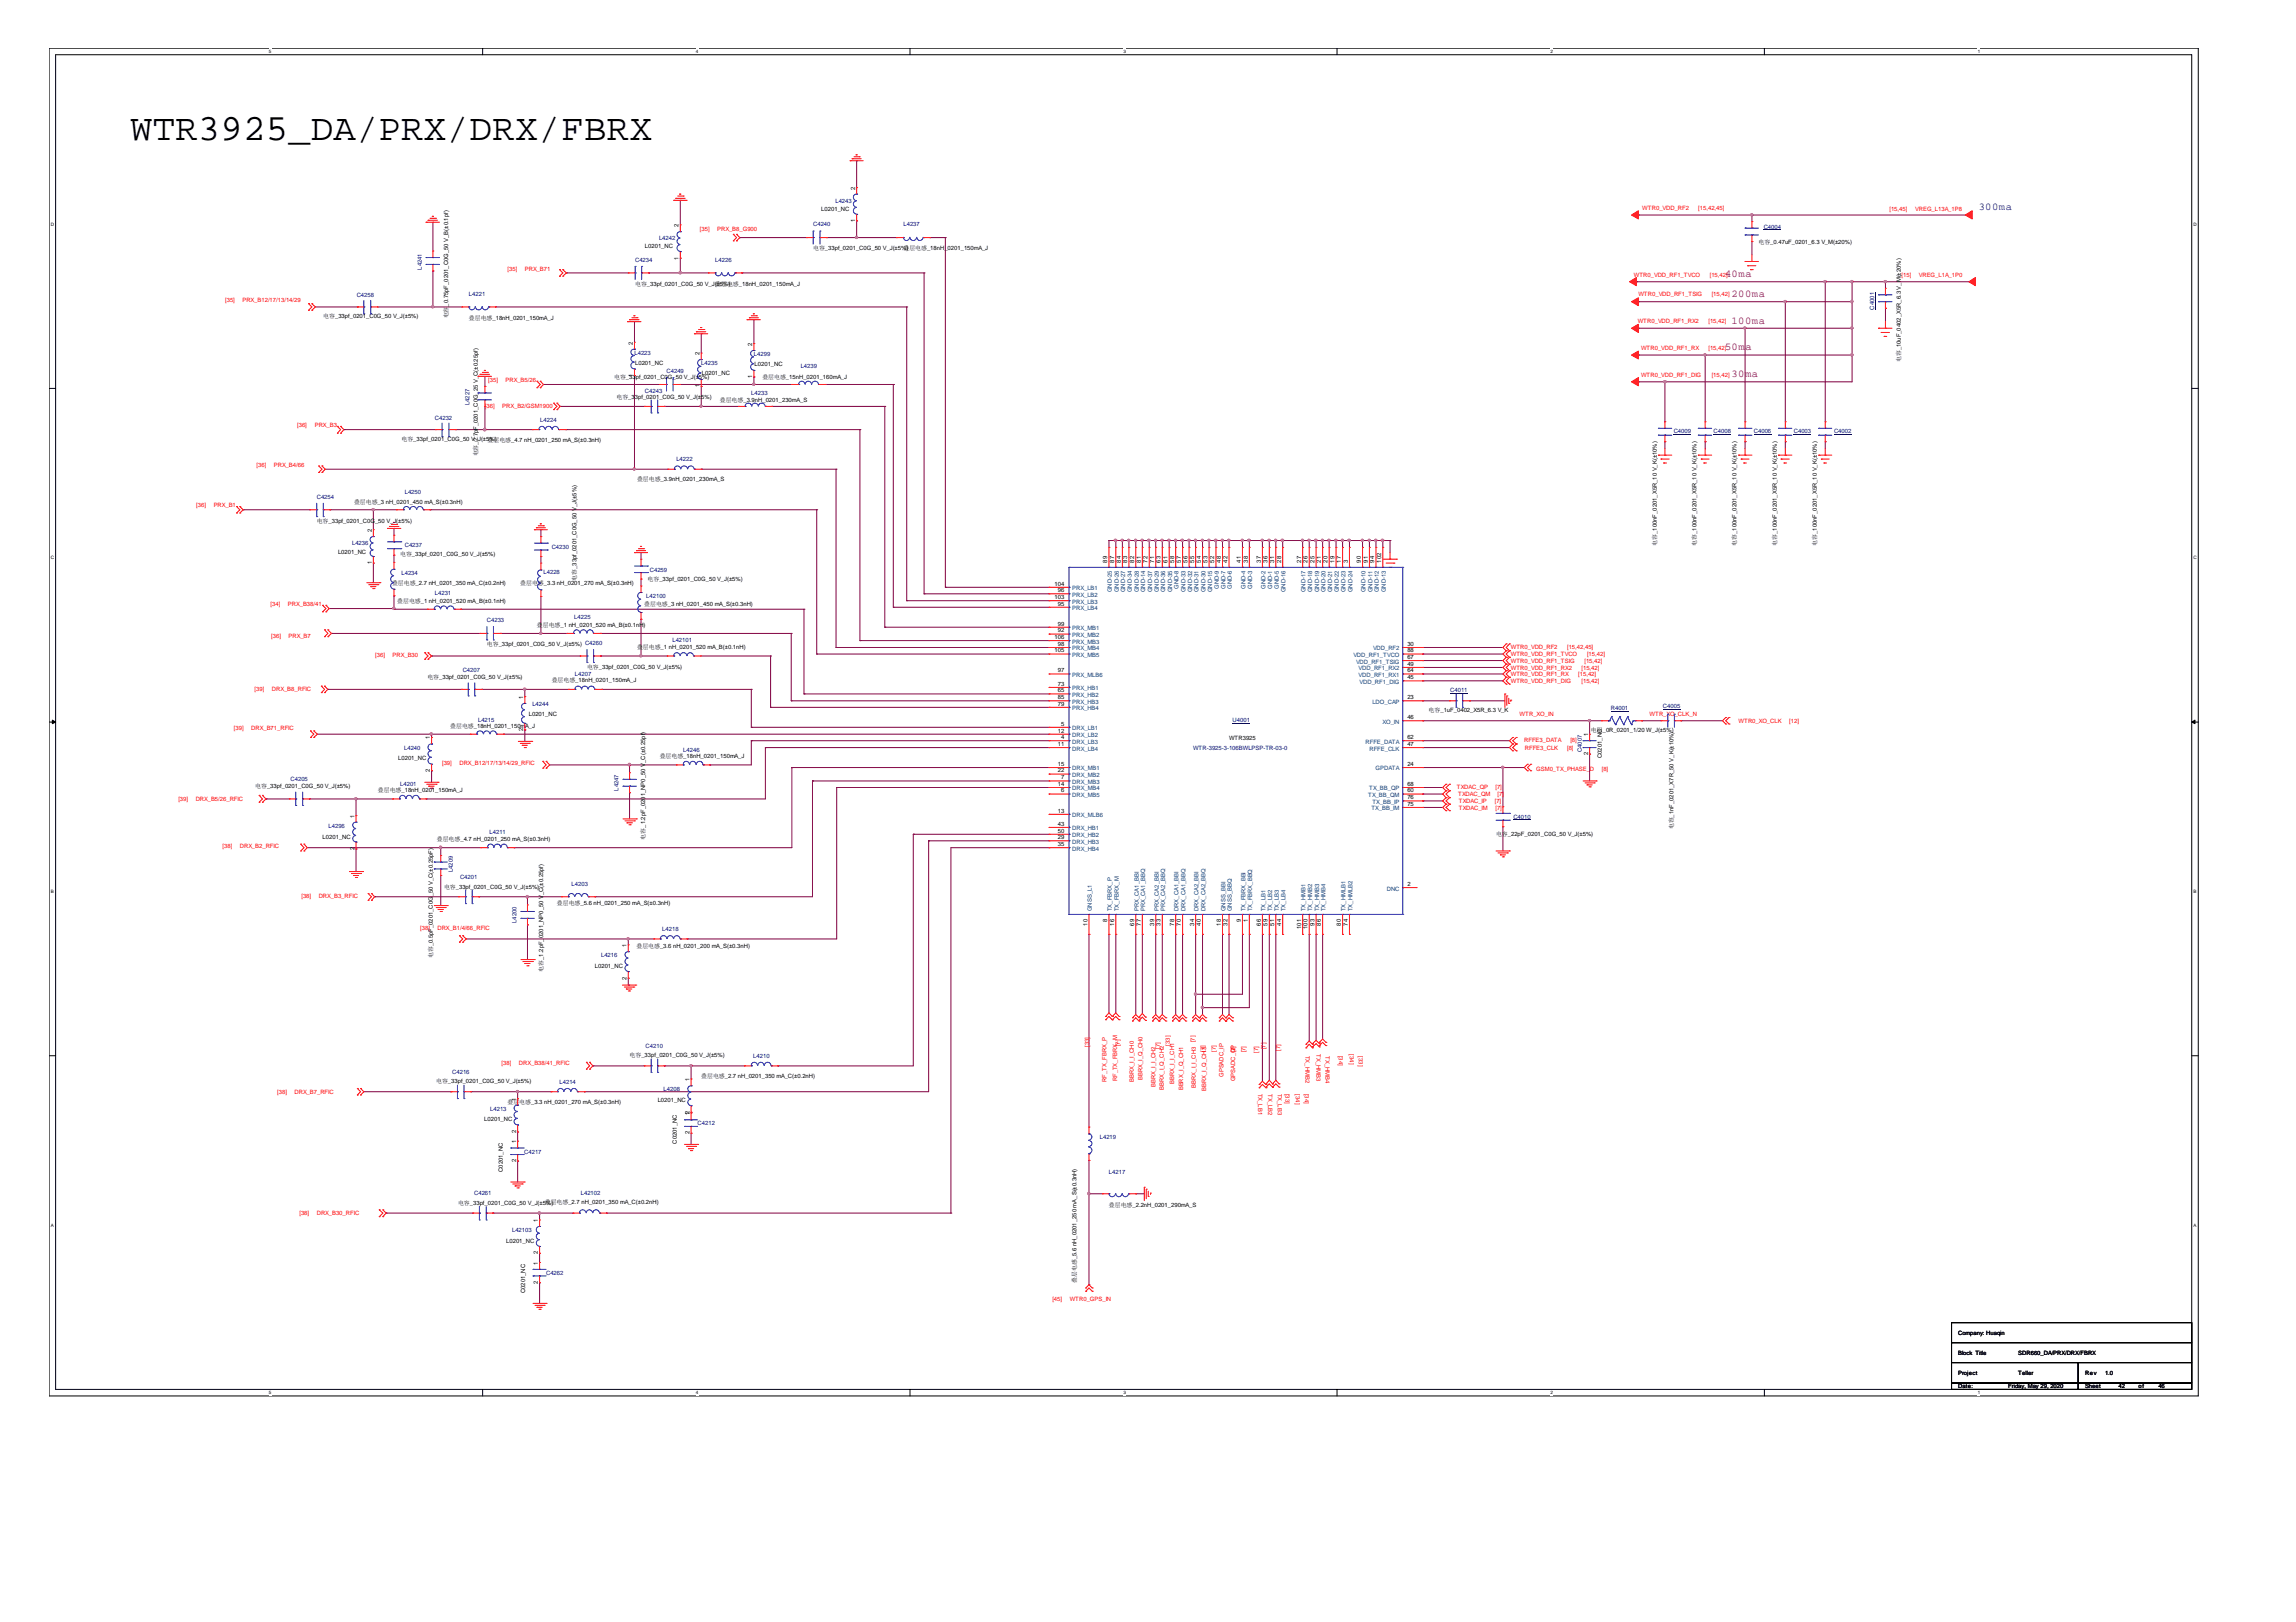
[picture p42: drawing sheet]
<svg xmlns="http://www.w3.org/2000/svg" width="297mm" height="210mm" viewBox="0 0 297 210" stroke-linecap="round" stroke-linejoin="round" font-family="sans-serif">
<defs><g id="words">
<text font-size="4.8" x="16.8" y="18.1">WTR3925_DA/PRX/DRX/FBRX</text>
<text font-size="1.4" fill="#400080" x="256" y="27.2">300ma</text>
<g font-size="1.4" fill="#800080">
<text x="223.2" y="35.9">40ma</text>
<text x="224" y="38.5">200ma</text>
<text x="224" y="41.9">100ma</text>
<text x="223.2" y="45.4">50ma</text>
<text x="224" y="48.8">30ma</text>
</g>
<g font-size=".8">
<text x="87.8" y="29.4" transform="rotate(-90 87.8 29.4)">2</text>
<text x="106.3" y="27.3">L0201_NC</text>
<text x="110.6" y="28.8" transform="rotate(-90 110.6 28.8)">1</text>
<text x="110.6" y="24.5" transform="rotate(-90 110.6 24.5)">2</text>
<text x="83.4" y="32.1">L0201_NC</text>
<text x="87.8" y="33.6" transform="rotate(-90 87.8 33.6)">1</text>
<text x="105.2" y="32.4">电容_33pf_0201_C0G_50 V_J(±5%)</text>
<text x="116.9" y="32.4">叠层电感_18nH_0201_150mA_J</text>
<text x="227.5" y="31.6">电容_0.47uF_0201_6.3 V_M(±20%)</text>
<text x="41.8" y="41.1">电容_33pf_0201_C0G_50 V_J(±5%)</text>
<text x="58" y="41.2" transform="rotate(-90 58 41.2)">电容</text>
<text x="58" y="39.7" transform="rotate(-90 58 39.7)">_0.75pF_0201_C0G_50 V_B(±0.1pf)</text>
<text x="60.7" y="41.4">叠层电感_18nH_0201_150mA_J</text>
<text x="82.2" y="37">电容_33pf_0201_C0G_50 V_J(叠层电感_18nH_0201_150mA_J</text>
<text x="92.7" y="37">±5%)</text>
<text x="81.9" y="44.6" transform="rotate(-90 81.9 44.6)">2</text>
<text x="82.2" y="47.2">L0201_NC</text>
<text x="90.5" y="45.9" transform="rotate(-90 90.5 45.9)">2</text>
<text x="97.3" y="44.8" transform="rotate(-90 97.3 44.8)">2</text>
<text x="97.6" y="47.3">L0201_NC</text>
<text x="245.9" y="46.9" transform="rotate(-90 245.9 46.9)">电容_10uF_0402_X5R_6.3 V_M(±20%)</text>
<text x="79.5" y="49.1">电容_33pf_0201_C0G_50 V_J(±5%)</text>
<text x="79.8" y="51.7">电容_33pf_0201_C0G_50 V_J(±</text>
<text x="81.9" y="48.8" transform="rotate(-90 81.9 48.8)">1</text>
<text x="90.5" y="50.1" transform="rotate(-90 90.5 50.1)">1</text>
<text x="90.7" y="51.7">5%)</text>
<text x="90.8" y="48.6">L0201_NC</text>
<text x="93.1" y="52">叠层电感_3.9nH_0201_230mA_S</text>
<text x="97.3" y="49" transform="rotate(-90 97.3 49)">1</text>
<text x="98.6" y="49">叠层电感_15nH_0201_160mA_J</text>
<text x="51.9" y="57">电容_33pf_0201_C0G_50 V_J(±5%)</text>
<text x="61.8" y="59.1" transform="rotate(-90 61.8 59.1)">电容_2.7pF_0201_C0G_25 V_C(±0.25pf)</text>
<text x="63.1" y="57.2">叠层电感_4.7 nH_0201_250 mA_S(±0.3nH)</text>
<text x="45.8" y="65.2">叠层电感_3 nH_0201_450 mA_S(±0.3nH)</text>
<text x="82.4" y="62.3">叠层电感_3.9nH_0201_230mA_S</text>
<text x="41" y="67.7">电容_33pf_0201_C0G_50 V_J(±5%)</text>
<text x="43.7" y="71.6">L0201_NC</text>
<text x="48.1" y="68.8" transform="rotate(-90 48.1 68.8)">2</text>
<text x="51.8" y="71.9">电容_33pf_0201_C0G_50 V_J(±5%)</text>
<text x="214.3" y="70.6" transform="rotate(-90 214.3 70.6)">电容_100nF_0201_X5R_10 V_K(±10%)</text>
<text x="219.5" y="70.6" transform="rotate(-90 219.5 70.6)">电容_100nF_0201_X5R_10 V_K(±10%)</text>
<text x="224.7" y="70.6" transform="rotate(-90 224.7 70.6)">电容_100nF_0201_X5R_10 V_K(±10%)</text>
<text x="229.9" y="70.6" transform="rotate(-90 229.9 70.6)">电容_100nF_0201_X5R_10 V_K(±10%)</text>
<text x="235" y="70.6" transform="rotate(-90 235 70.6)">电容_100nF_0201_X5R_10 V_K(±10%)</text>
<text x="48.1" y="73" transform="rotate(-90 48.1 73)">1</text>
<text x="50.7" y="75.7">叠层电感_2.7 nH_0201_350 mA_C(±0.2nH)</text>
<text x="67.3" y="75.7">叠层电感_3.3 nH_0201_270 mA_S(±0.3nH)</text>
<text x="74.6" y="75.2" transform="rotate(-90 74.6 75.2)">电容_33pf_0201_C0G_50 V_J(±5%)</text>
<text x="83.8" y="75.2">电容_33pf_0201_C0G_50 V_J(±5%)</text>
<text x="136.4" y="77.5">103</text>
<text x="136.4" y="75.8">104</text>
<text x="136.9" y="76.6">96</text>
<text x="143.3" y="72.8" transform="rotate(-90 143.3 72.8)">89</text>
<text x="144.1" y="72.8" transform="rotate(-90 144.1 72.8)">87</text>
<text x="145" y="72.8" transform="rotate(-90 145 72.8)">84</text>
<text x="145.8" y="72.8" transform="rotate(-90 145.8 72.8)">83</text>
<text x="146.7" y="72.8" transform="rotate(-90 146.7 72.8)">82</text>
<text x="147.6" y="72.8" transform="rotate(-90 147.6 72.8)">81</text>
<text x="148.5" y="72.8" transform="rotate(-90 148.5 72.8)">72</text>
<text x="149.3" y="72.8" transform="rotate(-90 149.3 72.8)">71</text>
<text x="150.2" y="72.8" transform="rotate(-90 150.2 72.8)">63</text>
<text x="151" y="72.8" transform="rotate(-90 151 72.8)">61</text>
<text x="151.9" y="72.8" transform="rotate(-90 151.9 72.8)">58</text>
<text x="152.8" y="72.8" transform="rotate(-90 152.8 72.8)">57</text>
<text x="153.6" y="72.8" transform="rotate(-90 153.6 72.8)">56</text>
<text x="154.5" y="72.8" transform="rotate(-90 154.5 72.8)">55</text>
<text x="155.4" y="72.8" transform="rotate(-90 155.4 72.8)">54</text>
<text x="156.2" y="72.8" transform="rotate(-90 156.2 72.8)">53</text>
<text x="157.1" y="72.8" transform="rotate(-90 157.1 72.8)">52</text>
<text x="157.9" y="72.8" transform="rotate(-90 157.9 72.8)">48</text>
<text x="158.8" y="72.8" transform="rotate(-90 158.8 72.8)">42</text>
<text x="160.5" y="72.8" transform="rotate(-90 160.5 72.8)">41</text>
<text x="161.4" y="72.8" transform="rotate(-90 161.4 72.8)">38</text>
<text x="163.1" y="72.8" transform="rotate(-90 163.1 72.8)">37</text>
<text x="164" y="72.8" transform="rotate(-90 164 72.8)">36</text>
<text x="164.8" y="72.8" transform="rotate(-90 164.8 72.8)">31</text>
<text x="165.7" y="72.8" transform="rotate(-90 165.7 72.8)">28</text>
<text x="168.3" y="72.8" transform="rotate(-90 168.3 72.8)">27</text>
<text x="169.2" y="72.8" transform="rotate(-90 169.2 72.8)">26</text>
<text x="170.1" y="72.8" transform="rotate(-90 170.1 72.8)">25</text>
<text x="170.9" y="72.8" transform="rotate(-90 170.9 72.8)">21</text>
<text x="171.7" y="72.8" transform="rotate(-90 171.7 72.8)">20</text>
<text x="172.6" y="72.8" transform="rotate(-90 172.6 72.8)">19</text>
<text x="173.5" y="72.8" transform="rotate(-90 173.5 72.8)">17</text>
<text x="174.4" y="72.8" transform="rotate(-90 174.4 72.8)">3</text>
<text x="176.1" y="72.8" transform="rotate(-90 176.1 72.8)">90</text>
<text x="177" y="72.8" transform="rotate(-90 177 72.8)">91</text>
<text x="177.8" y="72.8" transform="rotate(-90 177.8 72.8)">94</text>
<text x="178.7" y="72.8" transform="rotate(-90 178.7 72.8)">102</text>
<text x="51.4" y="78">叠层电感_1 nH_0201_520 mA_B(±0.1nH)</text>
<text x="63" y="83.6">电容_33pf_0201_C0G_50 V_J(±5%) C4260</text>
<text x="69.5" y="81.1">叠层电感_1 nH_0201_520 mA_B(±0.1nH)</text>
<text x="83.4" y="78.5">叠层电感_3 nH_0201_450 mA_S(±0.3nH)</text>
<text x="136.4" y="82.7">106</text>
<text x="136.9" y="81.8">92</text>
<text x="136.9" y="78.4">95</text>
<text x="136.9" y="83.6">98</text>
<text x="136.9" y="81">99</text>
<text x="182.1" y="83.6">30</text>
<text x="55.3" y="87.9">电容_33pf_0201_C0G_50 V_J(±5%)</text>
<text x="71.4" y="88.3">叠层电感_18nH_0201_150mA_J</text>
<text x="75.9" y="86.5">电容_33pf_0201_C0G_50 V_J(±5%)</text>
<text x="82.4" y="84">叠层电感_1 nH_0201_520 mA_B(±0.1nH)</text>
<text x="136.4" y="84.4">105</text>
<text x="136.9" y="89.6">65</text>
<text x="136.9" y="88.7">73</text>
<text x="136.9" y="87">97</text>
<text x="182.1" y="87.9">45</text>
<text x="182.1" y="86.2">49</text>
<text x="182.1" y="87">64</text>
<text x="182.1" y="85.3">67</text>
<text x="182.1" y="84.4">88</text>
<text x="55.6" y="95.7" transform="rotate(-90 55.6 95.7)">1</text>
<text x="58.3" y="94.2">叠层电感_18nH_0201_150mA_J</text>
<text x="67.7" y="94.6" transform="rotate(-90 67.7 94.6)">2</text>
<text x="67.7" y="90.4" transform="rotate(-90 67.7 90.4)">1</text>
<text x="68.4" y="92.7">L0201_NC</text>
<text x="136.9" y="94.8">12</text>
<text x="136.9" y="91.3">79</text>
<text x="136.9" y="90.5">85</text>
<text x="137.3" y="95.6">4</text>
<text x="137.3" y="93.9">5</text>
<text x="159" y="95.7">WTR3925</text>
<text x="182.1" y="90.5">23</text>
<text x="182.1" y="93.1">46</text>
<text x="182.1" y="95.6">62</text>
<text x="184.8" y="92.2">电容_1uF_0402_X5R_6.3 V_K</text>
<text x="205.4" y="95.3" transform="rotate(-90 205.4 95.3)">1</text>
<text x="205.8" y="94.7">电阻_0R_0201_1/20 W_J(±5%)</text>
<text x="51.5" y="98.4">L0201_NC</text>
<text x="55.6" y="99.9" transform="rotate(-90 55.6 99.9)">2</text>
<text x="85.3" y="98.1">叠层电感_18nH_0201_150mA_J</text>
<text x="136.9" y="96.5">11</text>
<text x="136.9" y="101.7">14</text>
<text x="136.9" y="99.1">15</text>
<text x="136.9" y="100">22</text>
<text x="137.3" y="100.9">7</text>
<text x="182.1" y="99.1">24</text>
<text x="182.1" y="96.5">47</text>
<text x="182.1" y="101.7">68</text>
<text x="205.4" y="97.8" transform="rotate(-90 205.4 97.8)">2</text>
<text x="207.2" y="98.1" transform="rotate(-90 207.2 98.1)">C0201_NC</text>
<text x="33" y="102">电容_33pf_0201_C0G_50 V_J(±5%)</text>
<text x="45.8" y="105.8" transform="rotate(-90 45.8 105.8)">1</text>
<text x="48.9" y="102.5">叠层电感_18nH_0201_150mA_J</text>
<text x="136.9" y="105.2">13</text>
<text x="136.9" y="106.9">43</text>
<text x="136.9" y="107.8">50</text>
<text x="137.3" y="102.5">6</text>
<text x="182.1" y="102.5">60</text>
<text x="182.1" y="104.3">75</text>
<text x="182.1" y="103.4">76</text>
<text x="216.5" y="107.3" transform="rotate(-90 216.5 107.3)">电容_1nF_0201_X7R_50 V_K(±10%)</text>
<text x="41.7" y="108.5">L0201_NC</text>
<text x="45.8" y="110" transform="rotate(-90 45.8 110)">2</text>
<text x="56.5" y="108.9">叠层电感_4.7 nH_0201_250 mA_S(±0.3nH)</text>
<text x="83.5" y="108.6" transform="rotate(-90 83.5 108.6)">电容_1.2pF_0201_NP0_50 V_C(±0.25pf)</text>
<text x="136.9" y="108.6">29</text>
<text x="136.9" y="109.5">35</text>
<text x="193.5" y="108.1">电容_22pF_0201_C0G_50 V_J(±5%)</text>
<text x="57.4" y="115">电容_33pf_0201_C0G_50 V_J(±5%)</text>
<text x="72.1" y="117.2">叠层电感_5.6 nH_0201_250 mA_S(±0.3nH)</text>
<text x="140.7" y="119.8" transform="rotate(-90 140.7 119.8)">10</text>
<text x="143.3" y="119.4" transform="rotate(-90 143.3 119.4)">8</text>
<text x="144.1" y="119.8" transform="rotate(-90 144.1 119.8)">16</text>
<text x="146.7" y="119.8" transform="rotate(-90 146.7 119.8)">69</text>
<text x="147.6" y="119.8" transform="rotate(-90 147.6 119.8)">77</text>
<text x="149.3" y="119.8" transform="rotate(-90 149.3 119.8)">39</text>
<text x="150.2" y="119.8" transform="rotate(-90 150.2 119.8)">33</text>
<text x="151.9" y="119.8" transform="rotate(-90 151.9 119.8)">78</text>
<text x="152.8" y="119.8" transform="rotate(-90 152.8 119.8)">70</text>
<text x="154.5" y="119.8" transform="rotate(-90 154.5 119.8)">34</text>
<text x="155.4" y="119.8" transform="rotate(-90 155.4 119.8)">40</text>
<text x="157.9" y="119.8" transform="rotate(-90 157.9 119.8)">18</text>
<text x="158.8" y="119.8" transform="rotate(-90 158.8 119.8)">32</text>
<text x="160.5" y="119.4" transform="rotate(-90 160.5 119.4)">9</text>
<text x="161.4" y="119.4" transform="rotate(-90 161.4 119.4)">1</text>
<text x="163.1" y="119.8" transform="rotate(-90 163.1 119.8)">66</text>
<text x="164" y="119.8" transform="rotate(-90 164 119.8)">59</text>
<text x="164.8" y="119.8" transform="rotate(-90 164.8 119.8)">51</text>
<text x="165.7" y="119.8" transform="rotate(-90 165.7 119.8)">44</text>
<text x="170.1" y="119.8" transform="rotate(-90 170.1 119.8)">93</text>
<text x="170.9" y="119.8" transform="rotate(-90 170.9 119.8)">86</text>
<text x="173.5" y="119.8" transform="rotate(-90 173.5 119.8)">80</text>
<text x="174.4" y="119.8" transform="rotate(-90 174.4 119.8)">74</text>
<text x="182.1" y="114.7">2</text>
<text x="56" y="124" transform="rotate(-90 56 124)">电容_0.5pF_0201_C0G_50 V_C(±0.25pF)</text>
<text x="70.3" y="125.7" transform="rotate(-90 70.3 125.7)">电容_1.2pF_0201_NP0_50 V_C(±0.25pf)</text>
<text x="77" y="125.2">L0201_NC</text>
<text x="81.1" y="122.6" transform="rotate(-90 81.1 122.6)">1</text>
<text x="82.3" y="122.7">叠层电感_3.6 nH_0201_200 mA_S(±0.3nH)</text>
<text x="168.3" y="120.2" transform="rotate(-90 168.3 120.2)">101</text>
<text x="169.2" y="120.2" transform="rotate(-90 169.2 120.2)">100</text>
<text x="81.1" y="126.8" transform="rotate(-90 81.1 126.8)">2</text>
<text x="81.4" y="136.8">电容_33pf_0201_C0G_50 V_J(±5%)</text>
<text x="56.4" y="140.2">电容_33pf_0201_C0G_50 V_J(±5%)</text>
<text x="65.7" y="142.9">叠层电感_3.3 nH_0201_270 mA_S(±0.3nH)</text>
<text x="66.8" y="142.4" transform="rotate(-90 66.8 142.4)">1</text>
<text x="85.1" y="142.6">L0201_NC</text>
<text x="89.2" y="139.9" transform="rotate(-90 89.2 139.9)">1</text>
<text x="90.7" y="139.5">叠层电感_2.7 nH_0201_350 mA_C(±0.2nH)</text>
<text x="62.7" y="145.1">L0201_NC</text>
<text x="66.8" y="148" transform="rotate(-90 66.8 148)">1</text>
<text x="66.8" y="146.6" transform="rotate(-90 66.8 146.6)">2</text>
<text x="87.5" y="148" transform="rotate(-90 87.5 148)">C0201_NC</text>
<text x="89.2" y="146.8" transform="rotate(-90 89.2 146.8)">2</text>
<text x="89.2" y="144.3" transform="rotate(-90 89.2 144.3)">12</text>
<text x="59.3" y="155.9">电容_33pf_0201_C0G_50 V_J(±5%)</text>
<text x="65.1" y="151.7" transform="rotate(-90 65.1 151.7)">C0201_NC</text>
<text x="66.8" y="150.4" transform="rotate(-90 66.8 150.4)">2</text>
<text x="70.5" y="155.8">叠层电感_2.7 nH_0201_350 mA_C(±0.2nH)</text>
<text x="65.5" y="160.8">L0201_NC</text>
<text x="69.6" y="158.1" transform="rotate(-90 69.6 158.1)">1</text>
<text x="143.5" y="156.2">叠层电感_2.2nH_0201_290mA_S</text>
<text x="67.9" y="167.4" transform="rotate(-90 67.9 167.4)">C0201_NC</text>
<text x="69.6" y="166.1" transform="rotate(-90 69.6 166.1)">2</text>
<text x="69.6" y="163.7" transform="rotate(-90 69.6 163.7)">1</text>
<text x="69.6" y="162.3" transform="rotate(-90 69.6 162.3)">2</text>
<text x="139.3" y="166" transform="rotate(-90 139.3 166)">叠层电感_5.6 nH_0201_250 mA_S(±0.3nH)</text>
<text x="253.3" y="172.7">Company: Huaqin</text>
<text x="253.3" y="175.4">Block Title</text>
<text x="253.3" y="177.9">Project</text>
<text x="253.3" y="179.7">Date:</text>
<text x="259.8" y="179.7">Friday, May 29, 2020</text>
<text x="261.1" y="177.9">Teller</text>
<text x="261.1" y="175.4">SDR660_DA/PRX/DRX/FBRX</text>
<text x="269.7" y="177.9">Rev</text>
<text x="269.7" y="179.7">Sheet</text>
<text x="272.3" y="177.9">1.0</text>
<text x="274.1" y="179.7">42</text>
<text x="276.6" y="179.7">of</text>
<text x="279.2" y="179.7">46</text>
</g>
<g font-size=".8" fill="#f00">
<text x="90.6" y="29.9">[35]</text>
<text x="92.8" y="29.9">PRX_B8_G900</text>
<text x="212.5" y="27.1">WTR0_VDD_RF2</text>
<text x="219.7" y="27.1">[15,42,45]</text>
<text x="244.4" y="27.3">[15,45]</text>
<text x="247.8" y="27.3">VREG_L13A_1P8</text>
<text x="65.7" y="35">[35]</text>
<text x="67.9" y="35">PRX_B71</text>
<text x="211.4" y="35.8">WTR0_VDD_RF1_TVCO</text>
<text x="221.2" y="35.8">[15,42]</text>
<text x="246" y="35.9">[15]</text>
<text x="248.2" y="35.9">VREG_L1A_1P0</text>
<text x="29.1" y="39">[35]</text>
<text x="31.4" y="39">PRX_B12/17/13/14/29</text>
<text x="211.9" y="41.8">WTR0_VDD_RF1_RX2</text>
<text x="212" y="38.4">WTR0_VDD_RF1_TSIG</text>
<text x="221" y="41.8">[15,42]</text>
<text x="221.4" y="38.4">[15,42]</text>
<text x="212.3" y="45.3">WTR0_VDD_RF1_RX</text>
<text x="221" y="45.3">[15,42]</text>
<text x="62.7" y="52.8">[36]</text>
<text x="63.2" y="49.4">[35]</text>
<text x="65" y="52.8">PRX_B2/GSM1900</text>
<text x="65.4" y="49.4">PRX_B5/26</text>
<text x="212.3" y="48.7">WTR0_VDD_RF1_DIG</text>
<text x="221.4" y="48.7">[15,42]</text>
<text x="38.4" y="55.3">[36]</text>
<text x="40.7" y="55.3">PRX_B3</text>
<text x="25.4" y="65.7">[36]</text>
<text x="27.6" y="65.7">PRX_B1</text>
<text x="33.2" y="60.4">[36]</text>
<text x="35.4" y="60.4">PRX_B4/66</text>
<text x="35" y="78.5">[34]</text>
<text x="35.1" y="82.5">[36]</text>
<text x="37.3" y="78.5">PRX_B38/41</text>
<text x="37.3" y="82.5">PRX_B7</text>
<text x="32.9" y="89.4">[39]</text>
<text x="35.2" y="89.4">DRX_B8_RFIC</text>
<text x="48.6" y="85">[36]</text>
<text x="50.8" y="85">PRX_B30</text>
<text x="195.5" y="84">WTR0_VDD_RF2</text>
<text x="195.5" y="84.9">WTR0_VDD_RF1_TVCO</text>
<text x="195.5" y="85.8">WTR0_VDD_RF1_TSIG</text>
<text x="195.5" y="86.7">WTR0_VDD_RF1_RX2</text>
<text x="195.5" y="87.5">WTR0_VDD_RF1_RX</text>
<text x="195.5" y="88.4">WTR0_VDD_RF1_DIG</text>
<text x="202.7" y="84">[15,42,45]</text>
<text x="204.2" y="87.5">[15,42]</text>
<text x="204.6" y="86.7">[15,42]</text>
<text x="204.6" y="88.4">[15,42]</text>
<text x="205" y="85.8">[15,42]</text>
<text x="205.3" y="84.9">[15,42]</text>
<text x="30.3" y="94.4">[39]</text>
<text x="32.5" y="94.4">DRX_B71_RFIC</text>
<text x="196.6" y="92.7">WTR_XO_IN</text>
<text x="213.4" y="92.7">WTR_XO_CLK_N</text>
<text x="224.9" y="93.6">WTR0_XO_CLK</text>
<text x="231.5" y="93.6">[12]</text>
<text x="57.2" y="99">[39]</text>
<text x="59.4" y="99">DRX_B12/17/13/14/29_RFIC</text>
<text x="197.2" y="96.1">RFFE3_DATA</text>
<text x="197.3" y="97.1">RFFE3_CLK</text>
<text x="198.8" y="99.8">GSM0_TX_PHASE_D</text>
<text x="202.7" y="97.1">[8]</text>
<text x="203.2" y="96.1">[8]</text>
<text x="207.2" y="99.8">[8]</text>
<text x="23.1" y="103.6">[39]</text>
<text x="25.3" y="103.6">DRX_B5/26_RFIC</text>
<text x="188.5" y="102.1">TXDAC_QP</text>
<text x="188.6" y="103">TXDAC_QM</text>
<text x="188.7" y="103.9">TXDAC_IP</text>
<text x="188.7" y="104.9">TXDAC_IM</text>
<text x="193.4" y="103.9">[7]</text>
<text x="193.5" y="102.1">[7]</text>
<text x="193.5" y="104.9">[7]</text>
<text x="193.7" y="103">[7]</text>
<text x="28.8" y="109.8">[38]</text>
<text x="31" y="109.8">DRX_B2_RFIC</text>
<text x="39" y="116.3">[38]</text>
<text x="41.2" y="116.3">DRX_B3_RFIC</text>
<text x="54.4" y="120.4">[38]</text>
<text x="56.6" y="120.4">DRX_B1/4/66_RFIC</text>
<text x="64.9" y="137.9">[38]</text>
<text x="67.1" y="137.9">DRX_B38/41_RFIC</text>
<text x="140.9" y="135.5" transform="rotate(-90 140.9 135.5)">[33]</text>
<text x="144.9" y="135.4" transform="rotate(-90 144.9 135.4)">[7]</text>
<text x="150.1" y="135.7" transform="rotate(-90 150.1 135.7)">[7]</text>
<text x="151.3" y="135.3" transform="rotate(-90 151.3 135.3)">[33]</text>
<text x="154.6" y="134.9" transform="rotate(-90 154.6 134.9)">[7]</text>
<text x="155.9" y="136.1" transform="rotate(-90 155.9 136.1)">[7]</text>
<text x="157.3" y="136.1" transform="rotate(-90 157.3 136.1)">[7]</text>
<text x="159.8" y="136.2" transform="rotate(-90 159.8 136.2)">[7]</text>
<text x="161.1" y="136.2" transform="rotate(-90 161.1 136.2)">[7]</text>
<text x="162.8" y="136.3" transform="rotate(-90 162.8 136.3)">[7]</text>
<text x="163.7" y="135.8" transform="rotate(-90 163.7 135.8)">[7]</text>
<text x="165.6" y="135.9" transform="rotate(-90 165.6 135.9)">[7]</text>
<text x="168.9" y="136.6" transform="rotate(90 168.9 136.6)">TX_HMB2</text>
<text x="170.3" y="136.5" transform="rotate(90 170.3 136.5)">TX_HMB3</text>
<text x="171.5" y="136.7" transform="rotate(90 171.5 136.7)">TX_HMB4</text>
<text x="173.2" y="136.6" transform="rotate(90 173.2 136.6)">[34]</text>
<text x="174.6" y="136.5" transform="rotate(90 174.6 136.5)">[34]</text>
<text x="175.8" y="136.7" transform="rotate(90 175.8 136.7)">[33]</text>
<text x="35.9" y="141.6">[38]</text>
<text x="38.1" y="141.6">DRX_B7_RFIC</text>
<text x="143.2" y="140" transform="rotate(-90 143.2 140)">RF_TX_FBRX_P</text>
<text x="144.5" y="139.9" transform="rotate(-90 144.5 139.9)">RF_TX_FBRX_M</text>
<text x="146.7" y="140" transform="rotate(-90 146.7 140)">BBRX_I_I_CH0</text>
<text x="147.8" y="139.8" transform="rotate(-90 147.8 139.8)">BBRX_I_Q_CH0</text>
<text x="149.5" y="140.7" transform="rotate(-90 149.5 140.7)">BBRX_I_I_CH2</text>
<text x="150.6" y="141" transform="rotate(-90 150.6 141)">BBRX_I_Q_CH2</text>
<text x="151.9" y="140.3" transform="rotate(-90 151.9 140.3)">BBRX_I_I_CH1</text>
<text x="153.1" y="141.1" transform="rotate(-90 153.1 141.1)">BBRX_I_Q_CH1</text>
<text x="154.7" y="140.8" transform="rotate(-90 154.7 140.8)">BBRX_I_I_CH3</text>
<text x="156" y="141.2" transform="rotate(-90 156 141.2)">BBRX_I_Q_CH3</text>
<text x="158.3" y="139.4" transform="rotate(-90 158.3 139.4)">GPSADC_IP</text>
<text x="159.8" y="139.9" transform="rotate(-90 159.8 139.9)">GPSADC_QP</text>
<text x="162.8" y="141.5" transform="rotate(90 162.8 141.5)">TX_LB1</text>
<text x="164.1" y="141.6" transform="rotate(90 164.1 141.6)">TX_LB2</text>
<text x="165.3" y="141.5" transform="rotate(90 165.3 141.5)">TX_LB3</text>
<text x="166.3" y="141.5" transform="rotate(90 166.3 141.5)">[33]</text>
<text x="167.6" y="141.6" transform="rotate(90 167.6 141.6)">[34]</text>
<text x="168.8" y="141.5" transform="rotate(90 168.8 141.5)">[34]</text>
<text x="38.7" y="157.3">[38]</text>
<text x="41" y="157.3">DRX_B30_RFIC</text>
<text x="136.1" y="168.3">[45]</text>
<text x="138.4" y="168.3">WTR0_GPS_IN</text>
</g>
<g font-size=".8" fill="#000080">
<text x="105.2" y="29.3">C4240</text>
<text x="108.1" y="26.2">L4243</text>
<text x="116.9" y="29.3">L4237</text>
<text x="228.2" y="29.6">C4004</text>
<text x="54.6" y="34.9" transform="rotate(-90 54.6 34.9)">L4241</text>
<text x="82.2" y="33.9">C4234</text>
<text x="85.3" y="31">L4242</text>
<text x="92.5" y="33.9">L4226</text>
<text x="46.1" y="38.5">C4258</text>
<text x="60.7" y="38.3">L4221</text>
<text x="242.5" y="40.1" transform="rotate(-90 242.5 40.1)">C4001</text>
<text x="82.1" y="45.9">L4223</text>
<text x="90.7" y="47.3">L4235</text>
<text x="97.5" y="46.1">L4299</text>
<text x="103.6" y="47.7">L4239</text>
<text x="60.7" y="52.4" transform="rotate(-90 60.7 52.4)">L4227</text>
<text x="83.4" y="50.8">C4243</text>
<text x="86.2" y="48.3">C4249</text>
<text x="97.2" y="51.2">L4233</text>
<text x="56.3" y="54.4">C4232</text>
<text x="69.9" y="54.6">L4224</text>
<text x="87.5" y="59.7">L4222</text>
<text x="216.5" y="56.1">C4009</text>
<text x="221.7" y="56.1">C4008</text>
<text x="226.9" y="56.1">C4006</text>
<text x="232.1" y="56.1">C4003</text>
<text x="237.3" y="56.1">C4002</text>
<text x="41" y="64.5">C4254</text>
<text x="52.4" y="63.9">L4250</text>
<text x="45.6" y="70.5">L4236</text>
<text x="52.4" y="70.8">C4237</text>
<text x="71.4" y="71">C4230</text>
<text x="51.9" y="74.4">L4234</text>
<text x="56.3" y="77">L4231</text>
<text x="70.3" y="74.3">L4228</text>
<text x="83.6" y="77.4">L42100</text>
<text x="84.1" y="74">C4259</text>
<text x="63" y="80.5">C4233</text>
<text x="74.3" y="80.1">L4225</text>
<text x="87" y="83">L42101</text>
<text x="59.9" y="86.9">C4207</text>
<text x="74.4" y="87.5">L4207</text>
<text x="187.6" y="89.6">C4011</text>
<text x="61.8" y="93.5">L4215</text>
<text x="68.9" y="91.4">L4244</text>
<text x="159.5" y="93.5">U4001</text>
<text x="208.4" y="91.9">R4001</text>
<text x="215.1" y="91.7">C4005</text>
<text x="37.6" y="101.1">C4205</text>
<text x="51.8" y="101.7">L4201</text>
<text x="52.3" y="97">L4240</text>
<text x="88.4" y="97.3">L4246</text>
<text x="154.3" y="97.1">WTR-3925-3-106BWLPSP-TR-03-0</text>
<text x="204.6" y="97.3" transform="rotate(-90 204.6 97.3)">C4007</text>
<text x="42.5" y="107.1">L4296</text>
<text x="63.3" y="107.9">L4211</text>
<text x="80" y="102.3" transform="rotate(-90 80 102.3)">L4247</text>
<text x="195.8" y="106">C4010</text>
<text x="58.6" y="112.9" transform="rotate(-90 58.6 112.9)">L4209</text>
<text x="59.5" y="113.8">C4201</text>
<text x="66.8" y="119.4" transform="rotate(-90 66.8 119.4)">L4200</text>
<text x="74" y="114.6">L4203</text>
<text x="77.8" y="123.9">L4216</text>
<text x="85.7" y="120.5">L4218</text>
<text x="83.5" y="135.6">C4210</text>
<text x="97.5" y="136.9">L4210</text>
<text x="58.5" y="139">C4216</text>
<text x="63.4" y="143.7">L4213</text>
<text x="72.4" y="140.3">L4214</text>
<text x="85.9" y="141.2">L4208</text>
<text x="67.8" y="149.3">C4217</text>
<text x="90.3" y="145.6">C4212</text>
<text x="142.3" y="147.5">L4219</text>
<text x="61.3" y="154.7">C4261</text>
<text x="75.1" y="154.7">L42102</text>
<text x="143.5" y="151.9">L4217</text>
<text x="66.3" y="159.4">L42103</text>
<text x="70.7" y="165">C4262</text>
</g>
<g font-size=".8" fill="#004080">
<text x="138.7" y="77.2">PRX_LB2</text>
<text x="138.7" y="76.4">PRX_LB1</text>
<text x="143.8" y="76.6" transform="rotate(-90 143.8 76.6)">GND-25</text>
<text x="144.7" y="76.6" transform="rotate(-90 144.7 76.6)">GND-26</text>
<text x="145.6" y="76.6" transform="rotate(-90 145.6 76.6)">GND-27</text>
<text x="146.4" y="76.6" transform="rotate(-90 146.4 76.6)">GND-34</text>
<text x="147.3" y="76.6" transform="rotate(-90 147.3 76.6)">GND-28</text>
<text x="148.2" y="76.6" transform="rotate(-90 148.2 76.6)">GND-14</text>
<text x="149.1" y="76.6" transform="rotate(-90 149.1 76.6)">GND-37</text>
<text x="149.9" y="76.6" transform="rotate(-90 149.9 76.6)">GND-29</text>
<text x="150.7" y="76.6" transform="rotate(-90 150.7 76.6)">GND-36</text>
<text x="151.6" y="76.6" transform="rotate(-90 151.6 76.6)">GND-35</text>
<text x="152.5" y="76.2" transform="rotate(-90 152.5 76.2)">GND-8</text>
<text x="153.4" y="76.6" transform="rotate(-90 153.4 76.6)">GND-33</text>
<text x="154.2" y="76.6" transform="rotate(-90 154.2 76.6)">GND-32</text>
<text x="155.1" y="76.6" transform="rotate(-90 155.1 76.6)">GND-31</text>
<text x="156" y="76.6" transform="rotate(-90 156 76.6)">GND-30</text>
<text x="156.8" y="76.6" transform="rotate(-90 156.8 76.6)">GND-15</text>
<text x="157.7" y="76.2" transform="rotate(-90 157.7 76.2)">GND-9</text>
<text x="158.5" y="76.2" transform="rotate(-90 158.5 76.2)">GND-7</text>
<text x="159.4" y="76.2" transform="rotate(-90 159.4 76.2)">GND-6</text>
<text x="161.1" y="76.2" transform="rotate(-90 161.1 76.2)">GND-4</text>
<text x="162" y="76.2" transform="rotate(-90 162 76.2)">GND-3</text>
<text x="163.7" y="76.2" transform="rotate(-90 163.7 76.2)">GND-2</text>
<text x="164.6" y="76.2" transform="rotate(-90 164.6 76.2)">GND-1</text>
<text x="165.4" y="76.2" transform="rotate(-90 165.4 76.2)">GND-5</text>
<text x="166.3" y="76.6" transform="rotate(-90 166.3 76.6)">GND-16</text>
<text x="168.9" y="76.6" transform="rotate(-90 168.9 76.6)">GND-17</text>
<text x="169.8" y="76.6" transform="rotate(-90 169.8 76.6)">GND-18</text>
<text x="170.6" y="76.6" transform="rotate(-90 170.6 76.6)">GND-19</text>
<text x="171.5" y="76.6" transform="rotate(-90 171.5 76.6)">GND-20</text>
<text x="172.3" y="76.6" transform="rotate(-90 172.3 76.6)">GND-21</text>
<text x="173.2" y="76.6" transform="rotate(-90 173.2 76.6)">GND-22</text>
<text x="174.1" y="76.6" transform="rotate(-90 174.1 76.6)">GND-23</text>
<text x="175" y="76.6" transform="rotate(-90 175 76.6)">GND-24</text>
<text x="176.7" y="76.6" transform="rotate(-90 176.7 76.6)">GND-10</text>
<text x="177.5" y="76.6" transform="rotate(-90 177.5 76.6)">GND-11</text>
<text x="178.4" y="76.6" transform="rotate(-90 178.4 76.6)">GND-12</text>
<text x="179.3" y="76.6" transform="rotate(-90 179.3 76.6)">GND-13</text>
<text x="138.7" y="82.4">PRX_MB2</text>
<text x="138.7" y="79">PRX_LB4</text>
<text x="138.7" y="81.5">PRX_MB1</text>
<text x="138.7" y="78.1">PRX_LB3</text>
<text x="138.7" y="83.3">PRX_MB3</text>
<text x="138.7" y="89.3">PRX_HB1</text>
<text x="138.7" y="87.6">PRX_MLB6</text>
<text x="138.7" y="84.2">PRX_MB4</text>
<text x="138.7" y="85">PRX_MB5</text>
<text x="175.1" y="85">VDD_RF1_TVCO</text>
<text x="175.4" y="85.9">VDD_RF1_TSIG</text>
<text x="175.8" y="86.8">VDD_RF1_RX2</text>
<text x="175.8" y="87.6">VDD_RF1_RX1</text>
<text x="175.9" y="88.5">VDD_RF1_DIG</text>
<text x="177.6" y="84.2">VDD_RF2</text>
<text x="138.7" y="94.5">DRX_LB1</text>
<text x="138.7" y="95.4">DRX_LB2</text>
<text x="138.7" y="90.2">PRX_HB2</text>
<text x="138.7" y="91.9">PRX_HB4</text>
<text x="138.7" y="91.1">PRX_HB3</text>
<text x="177.5" y="91.1">LDO_CAP</text>
<text x="178.9" y="93.7">XO_IN</text>
<text x="138.7" y="96.2">DRX_LB3</text>
<text x="138.7" y="101.4">DRX_MB3</text>
<text x="138.7" y="97.1">DRX_LB4</text>
<text x="138.7" y="99.7">DRX_MB1</text>
<text x="138.7" y="100.6">DRX_MB2</text>
<text x="176.7" y="96.2">RFFE_DATA</text>
<text x="177.2" y="97.1">RFFE_CLK</text>
<text x="178" y="99.7">GPDATA</text>
<text x="138.7" y="103.1">DRX_MB5</text>
<text x="138.7" y="105.8">DRX_MLB6</text>
<text x="138.7" y="102.3">DRX_MB4</text>
<text x="138.7" y="107.5">DRX_HB1</text>
<text x="177" y="103.1">TX_BB_QM</text>
<text x="177.1" y="102.3">TX_BB_QP</text>
<text x="177.4" y="104.9">TX_BB_IM</text>
<text x="177.5" y="104">TX_BB_IP</text>
<text x="138.7" y="109.2">DRX_HB3</text>
<text x="138.7" y="110.1">DRX_HB4</text>
<text x="138.7" y="108.3">DRX_HB2</text>
<text x="141.3" y="117.9" transform="rotate(-90 141.3 117.9)">GNSS_L1</text>
<text x="143.8" y="117.9" transform="rotate(-90 143.8 117.9)">TX_FBRX_P</text>
<text x="144.7" y="117.9" transform="rotate(-90 144.7 117.9)">TX_FBRX_M</text>
<text x="147.3" y="117.9" transform="rotate(-90 147.3 117.9)">PRX_CA1_BBI</text>
<text x="148.2" y="117.9" transform="rotate(-90 148.2 117.9)">PRX_CA1_BBQ</text>
<text x="149.9" y="117.9" transform="rotate(-90 149.9 117.9)">PRX_CA2_BBI</text>
<text x="150.7" y="117.9" transform="rotate(-90 150.7 117.9)">PRX_CA2_BBQ</text>
<text x="152.5" y="117.9" transform="rotate(-90 152.5 117.9)">DRX_CA1_BBI</text>
<text x="153.4" y="117.9" transform="rotate(-90 153.4 117.9)">DRX_CA1_BBQ</text>
<text x="155.1" y="117.9" transform="rotate(-90 155.1 117.9)">DRX_CA2_BBI</text>
<text x="156" y="117.9" transform="rotate(-90 156 117.9)">DRX_CA2_BBQ</text>
<text x="158.5" y="117.9" transform="rotate(-90 158.5 117.9)">GNSS_BBI</text>
<text x="159.4" y="117.9" transform="rotate(-90 159.4 117.9)">GNSS_BBQ</text>
<text x="161.1" y="117.9" transform="rotate(-90 161.1 117.9)">TX_FBRX_BBI</text>
<text x="162" y="117.9" transform="rotate(-90 162 117.9)">TX_FBRX_BBQ</text>
<text x="163.7" y="117.9" transform="rotate(-90 163.7 117.9)">TX_LB1</text>
<text x="164.6" y="117.9" transform="rotate(-90 164.6 117.9)">TX_LB2</text>
<text x="165.4" y="117.9" transform="rotate(-90 165.4 117.9)">TX_LB3</text>
<text x="166.3" y="117.9" transform="rotate(-90 166.3 117.9)">TX_LB4</text>
<text x="168.9" y="117.9" transform="rotate(-90 168.9 117.9)">TX_HMB1</text>
<text x="169.8" y="117.9" transform="rotate(-90 169.8 117.9)">TX_HMB2</text>
<text x="170.6" y="117.9" transform="rotate(-90 170.6 117.9)">TX_HMB3</text>
<text x="171.5" y="117.9" transform="rotate(-90 171.5 117.9)">TX_HMB4</text>
<text x="174.1" y="117.9" transform="rotate(-90 174.1 117.9)">TX_HMLB1</text>
<text x="175" y="117.9" transform="rotate(-90 175 117.9)">TX_HMLB2</text>
<text x="179.4" y="115.2">DNC</text>
</g>
<g font-size=".6">
<text x="34.8" y="6.9">5</text>
<text x="90" y="6.9">4</text>
<text x="145.3" y="6.9">3</text>
<text x="200.6" y="6.9">2</text>
<text x="255.9" y="6.9">1</text>
<text x="6.6" y="29.2">D</text>
<text x="283.8" y="29.2">D</text>
<text x="6.6" y="72.4">C</text>
<text x="283.8" y="72.4">C</text>
<text x="6.6" y="115.6">B</text>
<text x="283.8" y="115.6">B</text>
<text x="6.6" y="158.8">A</text>
<text x="283.8" y="158.8">A</text>
<text x="34.8" y="180.4">5</text>
<text x="90" y="180.4">4</text>
<text x="145.3" y="180.4">3</text>
<text x="200.6" y="180.4">2</text>
<text x="255.9" y="180.4">1</text>
</g>
</g></defs>
<path d="M6.3 6.2h278.1v174.5h-278.1zM7.2 7.1h276.3v172.7h-276.3z" fill="none" stroke="#000" stroke-width=".13"/>
<g fill="#fff">
<path d="M34.8 6.3h.3v.7h-.3z"/>
<path d="M34.8 179.9h.3v.7h-.3z"/>
</g>
<path d="M62.4 6.2v.9M62.4 179.8v.9" fill="none" stroke="#000" stroke-width=".13"/>
<g fill="#fff">
<path d="M90 6.3h.3v.7h-.3z"/>
<path d="M90 179.9h.3v.7h-.3z"/>
</g>
<path d="M117.7 6.2v.9M117.7 179.8v.9" fill="none" stroke="#000" stroke-width=".13"/>
<g fill="#fff">
<path d="M145.3 6.3h.3v.7h-.3z"/>
<path d="M145.3 179.9h.3v.7h-.3z"/>
</g>
<path d="M173 6.2v.9M173 179.8v.9" fill="none" stroke="#000" stroke-width=".13"/>
<g fill="#fff">
<path d="M200.6 6.3h.3v.7h-.3z"/>
<path d="M200.6 179.9h.3v.7h-.3z"/>
</g>
<path d="M228.3 6.2v.9M228.3 179.8v.9" fill="none" stroke="#000" stroke-width=".13"/>
<g fill="#fff">
<path d="M255.9 6.3h.3v.7h-.3z"/>
<path d="M255.9 179.9h.3v.7h-.3z"/>
<path d="M6.6 28.7h.3v.7h-.3z"/>
<path d="M283.8 28.7h.3v.7h-.3z"/>
<path d="M6.6 71.9h.3v.6h-.3z"/>
<path d="M283.8 71.9h.3v.6h-.3z"/>
</g>
<path d="M6.3 50.3h.9M283.5 50.3h.9" fill="none" stroke="#000" stroke-width=".13"/>
<g fill="#fff">
<path d="M6.6 115h.3v.7h-.3z"/>
<path d="M283.8 115h.3v.7h-.3z"/>
</g>
<path d="M6.3 93.4h.9M283.5 93.4h.9" fill="none" stroke="#000" stroke-width=".13"/>
<g fill="#000" stroke="#000" stroke-width=".13">
<path d="M6.8 93.2l.4 .2-.4 .3z" fill-rule="evenodd"/>
<path d="M283.5 93.4l.5-.2v.5z" fill-rule="evenodd"/>
</g>
<g fill="#fff">
<path d="M6.6 158.2h.3v.7h-.3z"/>
<path d="M283.8 158.2h.3v.7h-.3z"/>
</g>
<path d="M6.3 136.6h.9M283.5 136.6h.9M252.5 171.2h31v2.6h-31zM252.5 173.8h31v2.5h-31zM252.5 176.3h16.4v2.7h-16.4zM252.5 179h16.4v.8h-16.4zM268.9 179h14.6v.8h-14.6zM268.9 176.3h14.6v2.7h-14.6z" fill="none" stroke="#000" stroke-width=".13"/>
<g fill="none" stroke="#800040" stroke-width=".13">
<path d="M40.8 39.7h5.4M46.2 39.7h.1M48.8 39.7h11M56 39.7h.1M56 35.1h.1M56 28.8h.1M56 28.8v3.7M56 35.1v4.6M64.1 39.7h.1M64.1 39.7h53.2M73.3 35.3h.1M73.3 35.3h8"/>
<path d="M83.9 35.3h.1M83.9 35.3h7.8M88 35.3h.1M88 33.4h.1M88 25.9h.1M88 25.9v3.2M88 33.4v1.9M95.7 30.7h.1M95.7 30.7h8.7M96 35.3h.1M96 35.3h23.5M106.9 30.7h.1"/>
<path d="M106.9 30.7h9.1M110.8 30.7h.1M110.8 28.6h.1M110.8 20.8h.1M110.8 20.8v3.5M110.8 28.6v2.1M117.3 39.7h.1M117.3 39.7v38M119.5 35.3h.1M119.5 35.3v41.5M120.3 30.7h.1M120.3 30.7h2"/>
<path d="M122.3 30.7h.1M122.3 30.7v45.3M211.7 36.5h.1M211.7 36.5h43M212 27.8h.1M212 39h.1M212 27.8h42.3M212 39h27.6M226.7 27.8h.1M226.7 31.3h.1M226.7 27.8v.9M226.7 31.3v1.7"/>
<path d="M231 39h.1M231 39v15.6M236.1 36.5h.1M236.1 36.5v18.1M239.6 36.5h.1M239.6 39h.1M239.6 36.5v12.9h-27.6M243.9 36.5h.1M243.9 39.9h.1M243.9 36.5v.8M243.9 39.9v1.7M44.5 55.6h.1"/>
<path d="M44.5 55.6h11.8M58.9 55.6h.1M58.9 55.6h10M62.7 55.6h.1M62.7 52.6h.1M62.7 50h.1M62.7 48.7v1.3M62.7 52.6v3M70.3 49.8h.1M70.3 49.8h15M72.5 52.6h.1M72.5 52.6h10.9"/>
<path d="M73.2 55.6h.1M73.2 55.6h38.1M82.1 48.6h.1M82.1 41.6h.1M82.1 41.6v2.7M82.1 48.6v12.1M85.9 52.6h.1M85.9 52.6h9.6M87.9 49.8h.1M87.9 49.8h14.5M90.7 52.6h.1M90.7 50h.1"/>
<path d="M90.7 43.2h.1M90.7 43.2v2.5M90.7 50v2.6M97.5 49.8h.1M97.5 48.8h.1M97.5 41.4h.1M97.5 41.4v3.1M97.5 48.8v1M99.9 52.6h.1M99.9 52.6h14.6M106.8 49.8h8.8M111.3 55.6h.1"/>
<path d="M111.3 55.6v27.3M114.5 52.6h.1M114.5 52.6v28.6M115.6 49.8h.1M115.6 49.8v28.8M212 42.5h.1M212 45.9h.1M212 49.4h.1M212 42.5h27.6M212 45.9h27.6M215.4 49.4h.1M215.4 57.2h.1"/>
<path d="M215.4 49.4v5.2M215.4 57.2v.9M220.6 45.9h.1M220.6 57.2h.1M220.6 45.9v8.7M220.6 57.2v.9M225.8 42.5h.1M225.8 57.2h.1M225.8 42.5v12.1M225.8 57.2v.9M231 57.2h.1M231 57.2v.9"/>
<path d="M236.1 57.2h.1M236.1 57.2v.9M239.6 42.5h.1M239.6 45.9h.1M31.5 66h.1M31.5 66h8.6M42.1 60.7h44.3M42.6 78.8h8.4M42.7 66h.1M42.7 66h8.6M48.3 72.9h.1M48.3 66h.1"/>
<path d="M48.3 66v2.6M48.3 72.9v2.5M51 78.8h.1M51 77.1h.1M51 71.9h.1M51 68.4h.1M51 78.8h4.3M51 68.4v.9M51 71.9v.9M51 77.1v1.7M55.6 66h.1M55.6 66h50.1"/>
<path d="M59.6 78.8h.1M59.6 78.8h44.4M70 77.2h.1M70 72h.1M70 68.6h.1M70 68.6v.8M70 72v.9M70 77.2v4.8M82.1 60.7h.1M82.9 71.5h.1M82.9 74.9h.1M82.9 71.5v.9"/>
<path d="M82.9 74.9v.9M90.7 60.7h.1M90.7 60.7h17.5M104 78.8h.1M104 78.8v11M105.7 66h.1M105.7 66v18.6M108.2 60.7h.1M108.2 60.7v23.1M115.6 78.6h.1M115.6 78.6h20.1M117.3 77.7h.1"/>
<path d="M117.3 77.7h18.4M119.5 76.8h.1M119.5 76.8h16.2M122.3 76h.1M122.3 76h13.4M143.5 69.9h.1M143.5 69.9h36.3M143.5 69.9v.9M144.4 69.9h.1M144.4 69.9v.9M145.2 69.9h.1M145.2 69.9v.9"/>
<path d="M146 69.9h.1M146 69.9v.9M146.9 69.9h.1M146.9 69.9v.9M147.8 69.9h.1M147.8 69.9v.9M148.7 69.9h.1M148.7 69.9v.9M149.5 69.9h.1M149.5 69.9v.9M150.4 69.9h.1M150.4 69.9v.9"/>
<path d="M151.3 69.9h.1M151.3 69.9v.9M152.1 69.9h.1M152.1 69.9v.9M153 69.9h.1M153 69.9v.9M153.8 69.9h.1M153.8 69.9v.9M154.7 69.9h.1M154.7 69.9v.9M155.6 69.9h.1M155.6 69.9v.9"/>
<path d="M156.4 69.9h.1M156.4 69.9v.9M157.3 69.9h.1M157.3 69.9v.9M158.2 69.9h.1M158.2 69.9v.9M159 69.9h.1M159 69.9v.9M160.7 69.9h.1M160.7 69.9v.9M161.6 69.9h.1M161.6 69.9v.9"/>
<path d="M163.3 69.9h.1M163.3 69.9v.9M164.2 69.9h.1M164.2 69.9v.9M165.1 69.9h.1M165.1 69.9v.9M165.9 69.9h.1M165.9 69.9v.9M168.5 69.9h.1M168.5 69.9v.9M169.4 69.9h.1M169.4 69.9v.9"/>
<path d="M170.3 69.9h.1M170.3 69.9v.9M171.1 69.9h.1M171.1 69.9v.9M172 69.9h.1M172 69.9v.9M172.8 69.9h.1M172.8 69.9v.9M173.7 69.9h.1M173.7 69.9v.9M174.6 69.9h.1M174.6 69.9v.9"/>
<path d="M176.3 69.9h.1M176.3 69.9v.9M177.2 69.9h.1M177.2 69.9v.9M178 69.9h.1M178 69.9v.9M178.9 69.9h.1M178.9 69.9v.9M179.8 69.9h.1M179.8 69.9v1.6M41.1 95h19.7M42.4 89.2h.1"/>
<path d="M42.4 89.2h17.3M42.9 82h.1M42.9 82h19.2M55.8 95h.1M55.8 99.8h.1M55.8 84.9h.1M55.8 95v.4M55.8 99.8v1.4M55.8 84.9h19.3M62.3 89.2h.1M62.3 89.2h11.2M64.7 82h.1"/>
<path d="M64.7 82h8.7M65.2 95h.1M65.2 95h70.5M67.9 89.2h.1M67.9 94.5h.1M67.9 89.2v.9M67.9 94.5v1.4M70 82h.1M71.1 99h16.4M77.7 82h.1M77.7 84.9h.1M77.7 82h24.7"/>
<path d="M77.7 84.9h8.6M77.9 89.2h.1M77.9 89.2h19.3M81.4 99h.1M81.4 99v1M82.9 80.2h.1M82.9 84.9h.1M82.9 80.2v4.7M90.6 84.9h9.1M91.8 99h.1M97.2 94.1h.1M97.2 95.9h.1"/>
<path d="M97.2 89.2h.1M97.2 95.9v3.1h-5.4M97.2 94.1h38.5M97.2 95.9h38.5M97.2 89.2v4.9M99 96.7h.1M99 96.7v6.7h-43.9M99 96.7h36.7M99.7 84.9h.1M99.7 91.5h.1M99.7 84.9v6.6M99.7 91.5h36"/>
<path d="M102.4 90.7h.1M102.4 82h.1M102.4 90.7h33.3M102.4 82v8.7M102.4 99.3h.1M102.4 99.3v10.4h-35.9M102.4 99.3h33.3M104 89.8h.1M104 89.8h31.7M105.7 84.6h.1M105.7 84.6h30M108.2 83.8h.1"/>
<path d="M108.2 83.8h27.5M111.3 82.9h.1M111.3 82.9h24.4M114.5 81.2h.1M114.5 81.2h21.2M135.7 91.5h.1M184.1 83.8h.1M184.1 84.6h.1M184.1 85.5h.1M184.1 86.4h.1M184.1 87.2h.1M184.1 88.1h.1"/>
<path d="M184.1 90.7h.1M184.1 93.3h.1M184.1 95.9h.1M184.1 96.7h.1M184.1 99.3h.1M184.1 83.8h10.3M184.1 84.6h10.3M184.1 85.5h10.3M184.1 86.4h10.3M184.1 87.2h10.3M184.1 88.1h10.3M184.1 90.7h3.4"/>
<path d="M184.1 93.3h23.1M184.1 95.9h11.2M184.1 96.7h11.2M184.1 99.3h13.1M190.1 90.7h.1M190.1 90.7h4.6M194.4 99.3h.1M194.4 99.3v5.1M205.7 93.3h.1M205.7 97.6h.1M205.7 93.3v1.7M205.7 97.6v3.5"/>
<path d="M212.4 93.3h.1M212.4 93.3h2.5M217.5 93.3h.1M217.5 93.3h5.3M34.4 103.4h.1M34.4 103.4h3M39.8 109.7h22.4M40 103.4h.1M40 103.4h10.8M46.1 103.4h.1M46.1 109.9h.1M46.1 103.4v2.2"/>
<path d="M46.1 109.9v2.9M48.5 116h.1M48.5 116h10.9M55.1 103.4h.1M57 109.7h.1M57 113.3h.1M57 109.7v1M57 113.3v3.9M61.9 116h.1M61.9 116h10.7M66.5 109.7h.1M68.2 116h.1"/>
<path d="M68.2 119.7h.1M68.2 116v1.1M68.2 119.7v4.5M77 116h.1M81.4 102.6h.1M81.4 102.6v3.4M105.1 101.1h.1M105.1 101.1v14.9h-28.1M105.1 101.1h30.6M108.2 101.9h.1M108.2 101.9v19.6h-19.3M108.2 101.9h27.5"/>
<path d="M118.2 108h.1M118.2 108v29.9h-17.6M118.2 108h17.5M120.1 108.8h.1M120.1 108.8v32.5h-44.5M120.1 108.8h15.6M135.7 109.7h.1M135.7 109.7h-12.7v47.3M184.1 101.9h.1M184.1 102.8h.1M184.1 103.6h.1M184.1 104.5h.1"/>
<path d="M184.1 101.9h2.5M184.1 102.8h2.5M184.1 103.6h2.5M184.1 104.5h2.5M194.4 107h.1M194.4 107v3.1M60.3 121.5h24.3M76.7 137.9h.1M76.7 137.9h6.7M81.3 121.5h.1M81.3 126.6h.1M81.3 121.5v.8"/>
<path d="M81.3 126.6v.9h.1M81.4 127.5h.1M85.9 137.9h.1M85.9 137.9h10.4M88.9 121.5h.1M89.4 137.9h.1M89.4 137.9v1.7M100.6 137.9h.1M140.9 120.9h.1M140.9 120.9v25M143.5 120.9h.1M143.5 120.9v10.2"/>
<path d="M144.4 120.9h.1M144.4 120.9v10.2M146.9 120.9h.1M146.9 120.9v10.4M147.8 120.9h.1M147.8 120.9v10.3M149.5 120.9h.1M149.5 120.9v10.4M150.4 120.9h.1M150.4 120.9v10.4M152.1 120.9h.1M152.1 120.9v10.4"/>
<path d="M153 120.9h.1M153 120.9v10.4M154.7 128.7h.1M154.7 120.9h.1M154.7 120.9v10.4M155.6 130.4h.1M155.6 120.9h.1M155.6 120.9v10.4M158.2 120.9h.1M158.2 120.9v10.4M159 120.9h.1M159 120.9v10.4"/>
<path d="M160.7 120.9h.1M160.7 120.9v7.8h-6M161.6 120.9h.1M161.6 120.9v9.5h-6M163.3 120.9h.1M163.3 120.9v19M164.2 120.9h.1M164.2 120.9v18.9M165.1 120.9h.1M165.1 120.9v18.9M169.4 120.9h.1M169.4 120.9v13.8"/>
<path d="M170.3 120.9h.1M170.3 120.9v13.7M171.1 120.9h.1M171.1 120.9v13.6M47.1 141.3h11.2M50 157h.1M50 157h11.2M58.3 141.3h.1M60.9 141.3h.1M60.9 141.3h10.4M63.8 157h.1M63.8 157h10.3"/>
<path d="M67 141.3h.1M67 146.5h.1M67 150.3h.1M67 141.3v.9M67 146.5v1.2M67 150.3v2.7M69.8 157h.1M69.8 157v.9M71.3 141.3h.1M75.6 141.3h.1M78.4 157h.1M78.4 157h44.6"/>
<path d="M89.4 143.9h.1M89.4 146.7h.1M89.4 143.9v.1M89.4 146.7v1.4M123 157h.1M140.9 150.2h.1M140.9 154.5h.1M140.9 150.2v16.1M140.9 154.5h1.7M146.9 154.5h.1M146.9 154.5h1.1M69.8 162.2h.1"/>
<path d="M69.8 166h.1M69.8 162.2v1.2M69.8 166v2.7M140.9 166.3h.1"/>
</g>
<g fill="#f0f" stroke="#f0f" stroke-width=".13">
<path d="M81.9 60.6h.3v.2h-.3z" fill-rule="evenodd"/>
<path d="M69.8 81.8h.3v.2h-.3z" fill-rule="evenodd"/>
<path d="M66.8 141.1h.2v.3h-.2z" fill-rule="evenodd"/>
<path d="M89.3 137.8h.2v.2h-.2z" fill-rule="evenodd"/>
<path d="M68.1 115.9h.2v.3h-.2z" fill-rule="evenodd"/>
<path d="M90.6 52.5h.2v.2h-.2z" fill-rule="evenodd"/>
<path d="M56.9 109.5h.2v.3h-.2z" fill-rule="evenodd"/>
<path d="M55.7 94.9h.2v.2h-.2z" fill-rule="evenodd"/>
<path d="M67.8 89.1h.2v.2h-.2z" fill-rule="evenodd"/>
<path d="M45.9 103.3h.2v.2h-.2z" fill-rule="evenodd"/>
<path d="M81.3 98.8h.2v.3h-.2z" fill-rule="evenodd"/>
<path d="M50.8 78.6h.2v.2h-.2z" fill-rule="evenodd"/>
<path d="M145.1 69.8h.2v.2h-.2z" fill-rule="evenodd"/>
<path d="M144.2 69.8h.2v.2h-.2z" fill-rule="evenodd"/>
<path d="M146.8 69.8h.2v.2h-.2z" fill-rule="evenodd"/>
<path d="M145.9 69.8h.2v.2h-.2z" fill-rule="evenodd"/>
<path d="M147.6 69.8h.3v.2h-.3z" fill-rule="evenodd"/>
<path d="M149.4 69.8h.2v.2h-.2z" fill-rule="evenodd"/>
<path d="M148.5 69.8h.2v.2h-.2z" fill-rule="evenodd"/>
<path d="M150.2 69.8h.2v.2h-.2z" fill-rule="evenodd"/>
<path d="M152 69.8h.2v.2h-.2z" fill-rule="evenodd"/>
<path d="M151.1 69.8h.2v.2h-.2z" fill-rule="evenodd"/>
<path d="M153.7 69.8h.2v.2h-.2z" fill-rule="evenodd"/>
<path d="M152.8 69.8h.3v.2h-.3z" fill-rule="evenodd"/>
<path d="M155.4 69.8h.2v.2h-.2z" fill-rule="evenodd"/>
<path d="M154.5 69.8h.3v.2h-.3z" fill-rule="evenodd"/>
<path d="M156.3 69.8h.2v.2h-.2z" fill-rule="evenodd"/>
<path d="M158 69.8h.2v.2h-.2z" fill-rule="evenodd"/>
<path d="M157.1 69.8h.3v.2h-.3z" fill-rule="evenodd"/>
<path d="M158.9 69.8h.2v.2h-.2z" fill-rule="evenodd"/>
<path d="M161.5 69.8h.2v.2h-.2z" fill-rule="evenodd"/>
<path d="M160.6 69.8h.2v.2h-.2z" fill-rule="evenodd"/>
<path d="M164.1 69.8h.2v.2h-.2z" fill-rule="evenodd"/>
<path d="M163.2 69.8h.2v.2h-.2z" fill-rule="evenodd"/>
<path d="M164.9 69.8h.2v.2h-.2z" fill-rule="evenodd"/>
<path d="M168.4 69.8h.2v.2h-.2z" fill-rule="evenodd"/>
<path d="M165.8 69.8h.2v.2h-.2z" fill-rule="evenodd"/>
<path d="M170.1 69.8h.2v.2h-.2z" fill-rule="evenodd"/>
<path d="M169.2 69.8h.2v.2h-.2z" fill-rule="evenodd"/>
<path d="M171 69.8h.2v.2h-.2z" fill-rule="evenodd"/>
<path d="M172.7 69.8h.2v.2h-.2z" fill-rule="evenodd"/>
<path d="M171.8 69.8h.2v.2h-.2z" fill-rule="evenodd"/>
<path d="M173.6 69.8h.2v.2h-.2z" fill-rule="evenodd"/>
<path d="M174.4 69.8h.3v.2h-.3z" fill-rule="evenodd"/>
<path d="M176.1 69.8h.3v.2h-.3z" fill-rule="evenodd"/>
<path d="M177.9 69.8h.2v.2h-.2z" fill-rule="evenodd"/>
<path d="M177 69.8h.2v.2h-.2z" fill-rule="evenodd"/>
<path d="M178.7 69.8h.3v.2h-.3z" fill-rule="evenodd"/>
<path d="M226.5 27.7h.2v.2h-.2z" fill-rule="evenodd"/>
<path d="M236 36.3h.2v.2h-.2z" fill-rule="evenodd"/>
<path d="M239.5 36.3h.2v.2h-.2z" fill-rule="evenodd"/>
<path d="M243.8 36.3h.2v.2h-.2z" fill-rule="evenodd"/>
<path d="M230.8 38.9h.2v.2h-.2z" fill-rule="evenodd"/>
<path d="M239.5 38.9h.2v.2h-.2z" fill-rule="evenodd"/>
<path d="M225.6 42.3h.2v.2h-.2z" fill-rule="evenodd"/>
<path d="M239.5 42.3h.2v.2h-.2z" fill-rule="evenodd"/>
<path d="M220.5 45.8h.2v.2h-.2z" fill-rule="evenodd"/>
<path d="M239.5 45.8h.2v.2h-.2z" fill-rule="evenodd"/>
<path d="M205.5 93.1h.2v.2h-.2z" fill-rule="evenodd"/>
<path d="M215.3 49.3h.2v.2h-.2z" fill-rule="evenodd"/>
<path d="M194.3 99.2h.2v.2h-.2z" fill-rule="evenodd"/>
<path d="M48.2 65.8h.2v.2h-.2z" fill-rule="evenodd"/>
<path d="M62.6 55.5h.2v.2h-.2z" fill-rule="evenodd"/>
<path d="M97.4 49.6h.2v.2h-.2z" fill-rule="evenodd"/>
<path d="M55.9 39.6h.2v.2h-.2z" fill-rule="evenodd"/>
<path d="M87.9 35.2h.2v.2h-.2z" fill-rule="evenodd"/>
<path d="M110.7 30.6h.2v.2h-.2z" fill-rule="evenodd"/>
<path d="M140.7 154.4h.3v.2h-.3z" fill-rule="evenodd"/>
<path d="M81.1 121.4h.3v.2h-.3z" fill-rule="evenodd"/>
<path d="M82.8 84.8h.2v.2h-.2z" fill-rule="evenodd"/>
<path d="M69.7 156.9h.2v.2h-.2z" fill-rule="evenodd"/>
<path d="M155.4 130.3h.2v.2h-.2z" fill-rule="evenodd"/>
<path d="M154.5 128.5h.3v.2h-.3z" fill-rule="evenodd"/>
<path d="M81.9 60.6h.3v.2h-.3z" fill-rule="evenodd"/>
<path d="M69.8 81.8h.3v.2h-.3z" fill-rule="evenodd"/>
<path d="M66.8 141.1h.2v.3h-.2z" fill-rule="evenodd"/>
<path d="M89.3 137.8h.2v.2h-.2z" fill-rule="evenodd"/>
<path d="M68.1 115.9h.2v.3h-.2z" fill-rule="evenodd"/>
<path d="M90.6 52.5h.2v.2h-.2z" fill-rule="evenodd"/>
<path d="M56.9 109.5h.2v.3h-.2z" fill-rule="evenodd"/>
<path d="M55.7 94.9h.2v.2h-.2z" fill-rule="evenodd"/>
<path d="M67.8 89.1h.2v.2h-.2z" fill-rule="evenodd"/>
<path d="M45.9 103.3h.2v.2h-.2z" fill-rule="evenodd"/>
<path d="M81.3 98.8h.2v.3h-.2z" fill-rule="evenodd"/>
<path d="M50.8 78.6h.2v.2h-.2z" fill-rule="evenodd"/>
<path d="M145.1 69.8h.2v.2h-.2z" fill-rule="evenodd"/>
<path d="M144.2 69.8h.2v.2h-.2z" fill-rule="evenodd"/>
<path d="M146.8 69.8h.2v.2h-.2z" fill-rule="evenodd"/>
<path d="M145.9 69.8h.2v.2h-.2z" fill-rule="evenodd"/>
<path d="M147.6 69.8h.3v.2h-.3z" fill-rule="evenodd"/>
<path d="M149.4 69.8h.2v.2h-.2z" fill-rule="evenodd"/>
<path d="M148.5 69.8h.2v.2h-.2z" fill-rule="evenodd"/>
<path d="M150.2 69.8h.2v.2h-.2z" fill-rule="evenodd"/>
<path d="M152 69.8h.2v.2h-.2z" fill-rule="evenodd"/>
<path d="M151.1 69.8h.2v.2h-.2z" fill-rule="evenodd"/>
<path d="M153.7 69.8h.2v.2h-.2z" fill-rule="evenodd"/>
<path d="M152.8 69.8h.3v.2h-.3z" fill-rule="evenodd"/>
<path d="M155.4 69.8h.2v.2h-.2z" fill-rule="evenodd"/>
<path d="M154.5 69.8h.3v.2h-.3z" fill-rule="evenodd"/>
<path d="M156.3 69.8h.2v.2h-.2z" fill-rule="evenodd"/>
<path d="M158 69.8h.2v.2h-.2z" fill-rule="evenodd"/>
<path d="M157.1 69.8h.3v.2h-.3z" fill-rule="evenodd"/>
<path d="M158.9 69.8h.2v.2h-.2z" fill-rule="evenodd"/>
<path d="M161.5 69.8h.2v.2h-.2z" fill-rule="evenodd"/>
<path d="M160.6 69.8h.2v.2h-.2z" fill-rule="evenodd"/>
<path d="M164.1 69.8h.2v.2h-.2z" fill-rule="evenodd"/>
<path d="M163.2 69.8h.2v.2h-.2z" fill-rule="evenodd"/>
<path d="M164.9 69.8h.2v.2h-.2z" fill-rule="evenodd"/>
<path d="M168.4 69.8h.2v.2h-.2z" fill-rule="evenodd"/>
<path d="M165.8 69.8h.2v.2h-.2z" fill-rule="evenodd"/>
<path d="M170.1 69.8h.2v.2h-.2z" fill-rule="evenodd"/>
<path d="M169.2 69.8h.2v.2h-.2z" fill-rule="evenodd"/>
<path d="M171 69.8h.2v.2h-.2z" fill-rule="evenodd"/>
<path d="M172.7 69.8h.2v.2h-.2z" fill-rule="evenodd"/>
<path d="M171.8 69.8h.2v.2h-.2z" fill-rule="evenodd"/>
<path d="M173.6 69.8h.2v.2h-.2z" fill-rule="evenodd"/>
<path d="M174.4 69.8h.3v.2h-.3z" fill-rule="evenodd"/>
<path d="M176.1 69.8h.3v.2h-.3z" fill-rule="evenodd"/>
<path d="M177.9 69.8h.2v.2h-.2z" fill-rule="evenodd"/>
<path d="M177 69.8h.2v.2h-.2z" fill-rule="evenodd"/>
<path d="M178.7 69.8h.3v.2h-.3z" fill-rule="evenodd"/>
<path d="M226.5 27.7h.2v.2h-.2z" fill-rule="evenodd"/>
<path d="M236 36.3h.2v.2h-.2z" fill-rule="evenodd"/>
<path d="M239.5 36.3h.2v.2h-.2z" fill-rule="evenodd"/>
<path d="M243.8 36.3h.2v.2h-.2z" fill-rule="evenodd"/>
<path d="M230.8 38.9h.2v.2h-.2z" fill-rule="evenodd"/>
<path d="M239.5 38.9h.2v.2h-.2z" fill-rule="evenodd"/>
<path d="M225.6 42.3h.2v.2h-.2z" fill-rule="evenodd"/>
<path d="M239.5 42.3h.2v.2h-.2z" fill-rule="evenodd"/>
<path d="M220.5 45.8h.2v.2h-.2z" fill-rule="evenodd"/>
<path d="M239.5 45.8h.2v.2h-.2z" fill-rule="evenodd"/>
<path d="M205.5 93.1h.2v.2h-.2z" fill-rule="evenodd"/>
<path d="M215.3 49.3h.2v.2h-.2z" fill-rule="evenodd"/>
<path d="M194.3 99.2h.2v.2h-.2z" fill-rule="evenodd"/>
<path d="M48.2 65.8h.2v.2h-.2z" fill-rule="evenodd"/>
<path d="M62.6 55.5h.2v.2h-.2z" fill-rule="evenodd"/>
<path d="M97.4 49.6h.2v.2h-.2z" fill-rule="evenodd"/>
<path d="M55.9 39.6h.2v.2h-.2z" fill-rule="evenodd"/>
<path d="M87.9 35.2h.2v.2h-.2z" fill-rule="evenodd"/>
<path d="M110.7 30.6h.2v.2h-.2z" fill-rule="evenodd"/>
<path d="M140.7 154.4h.3v.2h-.3z" fill-rule="evenodd"/>
<path d="M81.1 121.4h.3v.2h-.3z" fill-rule="evenodd"/>
<path d="M82.8 84.8h.2v.2h-.2z" fill-rule="evenodd"/>
<path d="M69.7 156.9h.2v.2h-.2z" fill-rule="evenodd"/>
<path d="M155.4 130.3h.2v.2h-.2z" fill-rule="evenodd"/>
<path d="M154.5 128.5h.3v.2h-.3z" fill-rule="evenodd"/>
</g>
<g fill="none" stroke="#f00" stroke-width=".13">
<path d="M39.9 39.3h.1M39.9 39.3l.4 .4-.4 .4M40.3 39.3h.1M40.3 39.3l.5 .4-.5 .4M46.2 39.7h.1M46.2 39.7h.9M48 39.7h.8M48.8 39.7h.1M55.1 28.8h.1M55.1 28.8h1.8M55.4 28.5h.1M55.4 28.5h1.2"/>
<path d="M55.6 28.3h.7M55.9 28h.1M55.9 28h.2M56 35.1h.1M56 32.5h.1M56 32.5v.8M56 34.2v.9M56.3 28.3h.1M59.8 39.7h.1M59.8 39.7h.9M63.2 39.7h.9M64.1 39.7h.1"/>
<path d="M72.4 34.9h.1M72.4 35.7h.1M72.4 34.9l.4 .4-.4 .4M72.8 35.7h.1M72.8 34.9h.1M72.8 34.9l.5 .4-.5 .4M81.3 35.3h.1M81.3 35.3h.9M83 35.3h.9M83.9 35.3h.1M87.2 25.9h.1M87.2 25.9h1.7"/>
<path d="M87.4 25.7h.1M87.4 25.7h1.2M87.7 25.4h.7M87.9 25.1h.1M87.9 25.1h.2M88 33.4h.1M88 29.1h.1M88 29.1v.9M88 32.6v.8M88.4 25.4h.1M91.7 35.3h.1M91.7 35.3h.8"/>
<path d="M94.9 30.3h.1M94.9 31.2h.1M94.9 30.3l.4 .4-.4 .5M95.1 35.3h.9M95.3 31.2h.1M95.3 30.3h.1M95.3 30.3l.4 .4-.4 .5M96 35.3h.1M104.4 30.7h.1M104.4 30.7h.8M106.1 30.7h.8M106.9 30.7h.1"/>
<path d="M110 20.8h.1M110 20.8h1.7M110.2 20.5h.1M110.2 20.5h1.2M110.5 20.3h.7M110.7 20h.1M110.7 20h.2M110.8 28.6h.1M110.8 24.3h.1M110.8 24.3v.8M110.8 27.7v.9M111.2 20.3h.1"/>
<path d="M116 30.7h.1M116 30.7h.9M119.5 30.7h.8M120.3 30.7h.1M225.8 33.8h.1M225.8 33.8h1.7M226.1 34.4h.1M226.1 34.4h1.1M226.5 34.9h.1M226.5 34.9h.3M226.7 33.8h.1M226.7 28.7h.1"/>
<path d="M226.7 31.3h.1M226.7 28.7v.8M226.7 30.4v.9M226.7 33v.8M243.9 37.3h.1M243.9 39.9h.1M243.9 37.3v.9M243.9 39v.9M39.9 40.1h.1M40.3 40.1h.1M43.6 55.2h.1M43.6 56.1h.1"/>
<path d="M43.6 55.2l.5 .4-.5 .5M44.1 56.1h.1M44.1 55.2h.1M44.1 55.2l.4 .4-.4 .5M56.3 55.6h.1M56.3 55.6h.9M58.1 55.6h.8M58.9 55.6h.1M61.8 48.7h.1M61.8 48.7h1.8M62.1 48.4h.1M62.1 48.4h1.2"/>
<path d="M62.4 48.2h.7M62.7 47.9h.1M62.7 52.6h.1M62.7 50h.1M62.7 50v.9M62.7 51.7v.9M63.1 48.2h.1M68.9 55.6h.1M68.9 55.6h.8M69.5 49.3h.1M69.5 50.2h.1M69.5 49.3l.4 .5-.4 .4"/>
<path d="M69.9 50.2h.1M69.9 49.3h.1M69.9 49.3l.4 .5-.4 .4M71.6 52.2h.1M71.6 53h.1M71.6 52.2l.5 .4-.5 .4M72.1 53h.1M72.1 52.2h.1M72.1 52.2l.4 .4-.4 .4M72.3 55.6h.9M73.2 55.6h.1M81.2 41.6h.1"/>
<path d="M81.2 41.6h1.7M81.4 41.4h.1M81.4 41.4h1.3M81.7 41.1h.7M82 40.9h.1M82 40.9h.2M82.1 48.6h.1M82.1 44.3h.1M82.1 44.3v.9M82.1 47.8v.8M82.4 41.1h.1M83.4 52.6h.1"/>
<path d="M83.4 52.6h.8M85.1 52.6h.8M85.3 49.8h.1M85.3 49.8h.9M85.9 52.6h.1M87.1 49.8h.8M87.9 49.8h.1M89.8 43.2h.1M89.8 43.2h1.8M90.1 42.9h.1M90.1 42.9h1.2M90.4 42.6h.7"/>
<path d="M90.6 42.4h.1M90.6 42.4h.2M90.7 50h.1M90.7 45.7h.1M90.7 45.7v.8M90.7 49.1v.9M91.1 42.6h.1M95.5 52.6h.1M95.5 52.6h.9M96.6 41.4h.1M96.6 41.4h1.8M96.9 41.1h.1"/>
<path d="M96.9 41.1h1.2M97.2 40.9h.7M97.5 40.6h.1M97.5 48.8h.1M97.5 44.5h.1M97.5 44.5v.9M97.5 47.9v.9M97.9 40.9h.1M99 52.6h.9M99.9 52.6h.1M102.4 49.8h.1M102.4 49.8h.9"/>
<path d="M105.9 49.8h.9M106.8 49.8h.1M214.5 58.9h.1M214.5 58.9h1.8M214.9 59.4h.1M214.9 59.4h1M215.2 59.9h.1M215.2 59.9h.4M215.4 58.9h.1M215.4 54.6h.1M215.4 57.2h.1M215.4 54.6v.8"/>
<path d="M215.4 56.3v.9M215.4 58.1v.8M219.7 58.9h.1M219.7 58.9h1.7M220.1 59.4h.1M220.1 59.4h1M220.4 59.9h.1M220.4 59.9h.4M220.6 58.9h.1M220.6 54.6h.1M220.6 57.2h.1M220.6 54.6v.8"/>
<path d="M220.6 56.3v.9M220.6 58.1v.8M224.9 58.9h.1M224.9 58.9h1.8M225.3 59.4h.1M225.3 59.4h1M225.6 59.9h.1M225.6 59.9h.3M225.8 58.9h.1M225.8 54.6h.1M225.8 57.2h.1M225.8 54.6v.8"/>
<path d="M225.8 56.3v.9M225.8 58.1v.8M230.1 58.9h.1M230.1 58.9h1.7M230.4 59.4h.1M230.4 59.4h1.1M230.8 59.9h.1M230.8 59.9h.3M231 58.9h.1M231 54.6h.1M231 57.2h.1M231 54.6v.8"/>
<path d="M231 56.3v.9M231 58.1v.8M235.3 58.9h.1M235.3 58.9h1.7M235.6 59.4h.1M235.6 59.4h1M236 59.9h.1M236 59.9h.3M236.1 58.9h.1M236.1 54.6h.1M236.1 57.2h.1M236.1 54.6v.8"/>
<path d="M236.1 56.3v.9M236.1 58.1v.8M243 42.5h.1M243 42.5h1.8M243.4 43h.1M243.4 43h1M243.8 43.5h.1M243.8 43.5h.3M243.9 42.5h.1M243.9 41.6v.9M30.6 65.5h.1M30.6 66.4h.1"/>
<path d="M30.6 65.5l.4 .5-.4 .4M31 66.4h.1M31 65.5h.1M31 65.5l.5 .5-.5 .4M40.1 66h.1M40.1 66h.9M41.2 60.3h.1M41.2 61.1h.1M41.2 60.3l.5 .4-.5 .4M41.7 61.1h.1M41.7 60.3h.1M41.7 60.3l.4 .4-.4 .4"/>
<path d="M41.7 78.3h.1M41.7 79.2h.1M41.7 78.3l.5 .5-.5 .4M41.8 66h.9M42.2 79.2h.1M42.2 78.3h.1M42.2 78.3l.4 .5-.4 .4M42.7 66h.1M47.5 75.4h1.6M47.7 75.7h1.2M48 75.9h.1M48 75.9h.6"/>
<path d="M48.2 76.2h.2M48.3 72.9h.1M48.3 68.6h.1M48.3 68.6v.8M48.3 72v.9M48.4 76.2h.1M48.9 75.7h.1M49.1 75.4h.1M50.1 68.4h.1M50.1 68.4h1.8M50.4 68.1h.1M50.4 68.1h1.2"/>
<path d="M50.6 67.9h.7M50.9 67.6h.1M50.9 67.6h.2M51 77.1h.1M51 72.8h.1M51 71.9h.1M51 69.3h.1M51 69.3v.8M51 71v.9M51 72.8v.9M51 76.3v.8M51.3 67.9h.1"/>
<path d="M51.3 66h.1M51.3 66h.9M54.8 66h.8M55.3 78.8h.1M55.3 78.8h.9M55.6 66h.1M58.8 78.8h.8M59.6 78.8h.1M69.1 68.6h.1M69.1 68.6h1.7M69.4 68.3h.1M69.4 68.3h1.2"/>
<path d="M69.6 68h.7M69.9 67.8h.1M69.9 67.8h.2M70 77.2h.1M70 72.9h.1M70 72h.1M70 69.4h.1M70 69.4v.9M70 71.2v.8M70 72.9v.9M70 76.3v.9M70.3 68h.1"/>
<path d="M82.1 71.5h.1M82.1 71.5h1.7M82.3 71.3h.1M82.3 71.3h1.2M82.6 71h.7M82.8 70.7h.1M82.8 70.7h.2M82.9 75.8h.1M82.9 74.9h.1M82.9 72.4h.1M82.9 72.4v.9M82.9 74.1v.8"/>
<path d="M82.9 75.8v.9M82.9 79.3v.9M83.3 71h.1M86.4 60.7h.1M86.4 60.7h.8M89.8 60.7h.9M90.7 60.7h.1M135.7 78.6h.1M135.7 76.8h.1M135.7 77.7h.1M135.7 76h.1M135.7 78.6h2.6"/>
<path d="M135.7 76.8h2.6M135.7 77.7h2.6M135.7 76h2.6M143.5 70.8h.1M143.5 70.8v2.6M144.4 70.8h.1M144.4 70.8v2.6M145.2 70.8h.1M145.2 70.8v2.6M146 70.8h.1M146 70.8v2.6M146.9 70.8h.1"/>
<path d="M146.9 70.8v2.6M147.8 70.8h.1M147.8 70.8v2.6M148.7 70.8h.1M148.7 70.8v2.6M149.5 70.8h.1M149.5 70.8v2.6M150.4 70.8h.1M150.4 70.8v2.6M151.3 70.8h.1M151.3 70.8v2.6M152.1 70.8h.1"/>
<path d="M152.1 70.8v2.6M153 70.8h.1M153 70.8v2.6M153.8 70.8h.1M153.8 70.8v2.6M154.7 70.8h.1M154.7 70.8v2.6M155.6 70.8h.1M155.6 70.8v2.6M156.4 70.8h.1M156.4 70.8v2.6M157.3 70.8h.1"/>
<path d="M157.3 70.8v2.6M158.2 70.8h.1M158.2 70.8v2.6M159 70.8h.1M159 70.8v2.6M160.7 70.8h.1M160.7 70.8v2.6M161.6 70.8h.1M161.6 70.8v2.6M163.3 70.8h.1M163.3 70.8v2.6M164.2 70.8h.1"/>
<path d="M164.2 70.8v2.6M165.1 70.8h.1M165.1 70.8v2.6M165.9 70.8h.1M165.9 70.8v2.6M168.5 70.8h.1M168.5 70.8v2.6M169.4 70.8h.1M169.4 70.8v2.6M170.3 70.8h.1M170.3 70.8v2.6M171.1 70.8h.1"/>
<path d="M171.1 70.8v2.6M172 70.8h.1M172 70.8v2.6M172.8 70.8h.1M172.8 70.8v2.6M173.7 70.8h.1M173.7 70.8v2.6M174.6 70.8h.1M174.6 70.8v2.6M176.3 70.8h.1M176.3 70.8v2.6M177.2 70.8h.1"/>
<path d="M177.2 70.8v2.6M178 70.8h.1M178 70.8v2.6M178.9 70.8h.1M178.9 70.8v2.6M179 72.4h1.7M179.3 72.9h1M179.7 73.4h.3M179.8 72.4h.1M179.8 71.5v.9M180 73.4h.1M180.3 72.9h.1"/>
<path d="M180.7 72.4h.1M40.2 94.6h.1M40.2 95.4h.1M40.2 94.6l.4 .4-.4 .4M40.6 95.4h.1M40.6 94.6h.1M40.6 94.6l.5 .4-.5 .4M41.6 88.8h.1M41.6 89.6h.1M41.6 88.8l.4 .4-.4 .4M42 81.5h.1M42 82.4h.1"/>
<path d="M42 89.6h.1M42 88.8h.1M42 81.5l.4 .5-.4 .4M42 88.8l.4 .4-.4 .4M42.4 82.4h.1M42.4 81.5h.1M42.4 81.5l.5 .5-.5 .4M54.9 84.5h.1M54.9 85.3h.1M54.9 84.5l.5 .4-.5 .4M55.4 85.3h.1M55.4 84.5h.1"/>
<path d="M55.4 84.5l.4 .4-.4 .4M55.8 95.4h.1M55.8 99.8h.1M55.8 95.4v.9M55.8 98.9v.9M59.7 89.2h.1M59.7 89.2h.9M60.8 95h.1M60.8 95h.9M61.4 89.2h.9M62.1 82h.1M62.1 82h.9"/>
<path d="M62.3 89.2h.1M63.8 82h.9M64.3 95h.9M64.7 82h.1M65.2 95h.1M67.1 95.9h1.7M67.3 96.2h1.2M67.6 96.4h.1M67.6 96.4h.6M67.8 96.7h.2M67.9 90.1h.1M67.9 94.5h.1"/>
<path d="M67.9 90.1v.9M67.9 93.6v.9M68 96.7h.1M68.5 96.2h.1M68.8 95.9h.1M70.2 98.5h.1M70.2 99.4h.1M70.2 98.5l.5 .5-.5 .4M70.7 99.4h.1M70.7 98.5h.1M70.7 98.5l.4 .5-.4 .4M73.4 82h.1"/>
<path d="M73.4 82h.8M73.5 89.2h.1M73.5 89.2h.9M75.1 84.9h.1M75.1 84.9h.8M76.8 84.9h.9M76.8 82h.9M77 89.2h.9M77.7 84.9h.1M77.7 82h.1M77.9 89.2h.1M82.9 80.2h.1"/>
<path d="M86.3 84.9h.1M86.3 84.9h.9M87.5 99h.1M87.5 99h.9M89.7 84.9h.9M90.6 84.9h.1M91 99h.8M91.8 99h.1M135.7 95.9h.1M135.7 94.1h.1M135.7 96.7h.1M135.7 95h.1"/>
<path d="M135.7 99.3h.1M135.7 89.8h.1M135.7 89h.1M135.7 91.5h.1M135.7 90.7h.1M135.7 82.1h.1M135.7 87.2h.1M135.7 83.8h.1M135.7 81.2h.1M135.7 84.6h.1M135.7 82.9h.1M135.7 96.7h2.6"/>
<path d="M135.7 95h2.6M135.7 90.7h2.6M135.7 95.9h2.6M135.7 94.1h2.6M135.7 99.3h2.6M135.7 83.8h2.6M135.7 87.2h2.6M135.7 89.8h2.6M135.7 89h2.6M135.7 91.5h2.6M135.7 84.6h2.6M135.7 82.1h2.6"/>
<path d="M135.7 81.2h2.6M135.7 82.9h2.6M181.5 96.7h2.6M181.5 90.7h2.6M181.5 93.3h2.6M181.5 95.9h2.6M181.5 99.3h2.6M181.5 83.8h2.6M181.5 88.1h2.6M181.5 86.4h2.6M181.5 87.2h2.6M181.5 85.5h2.6"/>
<path d="M181.5 84.6h2.6M184.1 90.7h.1M184.1 99.3h.1M184.1 83.8h.1M184.1 88.1h.1M184.1 93.3h.1M184.1 96.7h.1M184.1 86.4h.1M184.1 95.9h.1M184.1 87.2h.1M184.1 85.5h.1M184.1 84.6h.1"/>
<path d="M187.5 90.7h.1M187.5 90.7h.9M189.2 90.7h.9M190.1 90.7h.1M194.7 89.8h.1M194.7 89.8v1.7M194.9 83.3h.1M194.9 84.2h.1M194.9 85.1h.1M194.9 86h.1M194.9 86.8h.1M194.9 87.6h.1"/>
<path d="M194.9 88.5h.1M194.9 83.3l-.5 .5 .5 .4M194.9 84.2l-.5 .4 .5 .5M194.9 85.1l-.5 .4 .5 .5M194.9 86l-.5 .4 .5 .4M194.9 86.8l-.5 .4 .5 .4M194.9 87.6l-.5 .5 .5 .4M194.9 90.1h.1M194.9 90.1v1.2M195.2 91h.1M195.2 90.4v.6M195.3 84.2h.1"/>
<path d="M195.3 83.3h.1M195.3 85.1h.1M195.3 86h.1M195.3 86.8h.1M195.3 87.6h.1M195.3 88.5h.1M195.3 83.3l-.4 .5 .4 .4M195.3 84.2l-.4 .4 .4 .5M195.3 85.1l-.4 .4 .4 .5M195.3 86l-.4 .4 .4 .4M195.3 86.8l-.4 .4 .4 .4M195.3 87.6l-.4 .5 .4 .4"/>
<path d="M195.5 90.6h.1M195.5 90.6v.2M195.7 95.4h.1M195.7 96.3h.1M195.7 97.2h.1M195.7 95.4l-.4 .5 .4 .4M195.7 96.3l-.4 .4 .4 .5M196.2 96.3h.1M196.2 95.4h.1M196.2 97.2h.1M196.2 95.4l-.5 .5 .5 .4M196.2 96.3l-.5 .4 .5 .5"/>
<path d="M197.6 98.9h.1M197.6 99.8h.1M197.6 98.9l-.4 .4 .4 .5M198 99.8h.1M198 98.9h.1M198 98.9l-.4 .4 .4 .5M205.7 95h.1M205.7 97.6h.1M205.7 95v.9M205.7 96.7v.9M207.2 93.3h.1M207.2 93.3h.9"/>
<path d="M211.5 93.3h.9M212.4 93.3h.1M214.9 93.3h.1M214.9 93.3h.9M216.6 93.3h.9M217.5 93.3h.1M223.3 93.7h.1M223.3 92.9h.1M223.3 92.9l-.5 .4 .5 .4M223.7 92.9h.1M223.7 93.7h.1M223.7 92.9l-.4 .4 .4 .4"/>
<path d="M33.5 102.9h.1M33.5 103.8h.1M33.5 102.9l.5 .5-.5 .4M34 103.8h.1M34 102.9h.1M34 102.9l.4 .5-.4 .4M37.4 103.4h.1M37.4 103.4h.9M38.9 109.2h.1M38.9 110.1h.1M38.9 109.2l.4 .5-.4 .4M39.2 103.4h.8"/>
<path d="M39.3 110.1h.1M39.3 109.2h.1M39.3 109.2l.5 .5-.5 .4M40 103.4h.1M45.2 112.8h1.7M45.5 113h1.2M45.7 113.3h.1M45.7 113.3h.7M46 113.6h.1M46.1 105.6h.1M46.1 109.9h.1M46.1 105.6v.8"/>
<path d="M46.1 109v.9M46.1 113.6h.1M46.7 113h.1M46.9 112.8h.1M47.6 115.6h.1M47.6 116.5h.1M47.6 115.6l.4 .4-.4 .5M48 116.5h.1M48 115.6h.1M48 115.6l.5 .4-.5 .5M50.8 103.4h.1M50.8 103.4h.9"/>
<path d="M54.3 103.4h.8M54.9 101.2h1.8M55.1 103.4h.1M55.2 101.5h1.2M55.5 101.7h.1M55.5 101.7h.7M55.7 102h.2M55.9 102h.1M56.2 117.2h1.7M56.4 101.5h.1M56.4 117.4h1.2M56.7 117.7h.1"/>
<path d="M56.7 101.2h.1M56.7 117.7h.7M56.9 118h.2M57 110.7h.1M57 113.3h.1M57 110.7v.9M57 112.5v.8M57.1 118h.1M57.6 117.4h.1M57.9 117.2h.1M59.4 116h.1M59.4 116h.8"/>
<path d="M61.1 116h.8M61.9 116h.1M62.2 109.7h.1M62.2 109.7h.9M65.7 109.7h.8M66.5 109.7h.1M68.2 117.1h.1M68.2 119.7h.1M68.2 117.1v.9M68.2 118.8v.9M72.6 116h.1M72.6 116h.9"/>
<path d="M76.1 116h.9M77 116h.1M80.6 106h1.7M80.9 106.2h1.2M81.1 106.5h.1M81.1 106.5h.7M81.4 106.7h.1M81.4 100h.1M81.4 102.6h.1M81.4 100v.9M81.4 101.7v.9M81.5 106.7h.1"/>
<path d="M82.1 106.2h.1M82.3 106h.1M135.7 102.8h.1M135.7 101.1h.1M135.7 105.4h.1M135.7 101.9h.1M135.7 100.2h.1M135.7 108.8h.1M135.7 109.7h.1M135.7 107.1h.1M135.7 108h.1M135.7 101.1h2.6"/>
<path d="M135.7 109.7h2.6M135.7 102.8h2.6M135.7 105.4h2.6M135.7 101.9h2.6M135.7 100.2h2.6M135.7 108.8h2.6M135.7 107.1h2.6M135.7 108h2.6M140.9 118.3v2.6M143.5 118.3v2.6M144.4 118.3v2.6M146.9 118.3v2.6"/>
<path d="M147.8 118.3v2.6M149.5 118.3v2.6M150.4 118.3v2.6M152.1 118.3v2.6M153 118.3v2.6M154.7 118.3v2.6M155.6 118.3v2.6M158.2 118.3v2.6M159 118.3v2.6M160.7 118.3v2.6M161.6 118.3v2.6M163.3 118.3v2.6"/>
<path d="M164.2 118.3v2.6M165.1 118.3v2.6M165.9 118.3v2.6M168.5 118.3v2.6M169.4 118.3v2.6M170.3 118.3v2.6M171.1 118.3v2.6M173.7 118.3v2.6M174.6 118.3v2.6M181.5 114.9h1.7M181.5 102.8h2.6M181.5 101.9h2.6"/>
<path d="M181.5 104.5h2.6M181.5 103.6h2.6M183.2 114.9h.1M184.1 102.8h.1M184.1 101.9h.1M184.1 104.5h.1M184.1 103.6h.1M187.1 101.5h.1M187.1 102.3h.1M187.1 103.2h.1M187.1 104.1h.1M187.1 104.9h.1"/>
<path d="M187.1 101.5l-.5 .4 .5 .4M187.1 102.3l-.5 .5 .5 .4M187.1 103.2l-.5 .4 .5 .5M187.1 104.1l-.5 .4 .5 .4M187.5 102.3h.1M187.5 101.5h.1M187.5 103.2h.1M187.5 104.1h.1M187.5 104.9h.1M187.5 101.5l-.4 .4 .4 .4M187.5 102.3l-.4 .5 .4 .4M187.5 103.2l-.4 .4 .4 .5"/>
<path d="M187.5 104.1l-.4 .4 .4 .4M193.5 110.1h1.8M193.8 110.4h1.2M194.1 110.6h.1M194.1 110.6h.7M194.4 110.9h.1M194.4 107h.1M194.4 104.4h.1M194.4 104.4v.9M194.4 106.1v.9M194.5 110.9h.1M195 110.4h.1"/>
<path d="M195.3 110.1h.1M204.8 101.1h1.7M205.1 101.3h1.1M205.3 101.6h.1M205.3 101.6h.7M205.6 101.8h.1M205.7 101.8h.1M206.2 101.3h.1M206.5 101.1h.1M59.4 121.1h.1M59.4 121.9h.1M59.4 121.1l.5 .4-.5 .4"/>
<path d="M59.9 121.9h.1M59.9 121.1h.1M59.9 121.1l.4 .4-.4 .4M67.4 124.2h1.7M67.6 124.4h1.3M67.9 124.7h.1M67.9 124.7h.7M68.2 125h.1M68.3 125h.1M68.9 124.4h.1M69.1 124.2h.1M75.9 137.5h.1"/>
<path d="M75.9 138.4h.1M75.9 137.5l.4 .4-.4 .5M76.3 138.4h.1M76.3 137.5h.1M76.3 137.5l.4 .4-.4 .5M80.5 127.5h1.8M80.8 127.7h1.2M81 128h.1M81 128h.7M81.3 122.3h.1M81.3 126.6h.1M81.3 128.2h.1"/>
<path d="M81.3 122.3v.9M81.3 125.7v.9M81.4 128.2h.1M82 127.7h.1M82.3 127.5h.1M83.4 137.9h.1M83.4 137.9h.8M84.6 121.5h.1M84.6 121.5h.8M85.1 137.9h.8M85.9 137.9h.1M88 121.5h.9"/>
<path d="M88.9 121.5h.1M89.4 139.6h.1M89.4 139.6v.9M96.3 137.9h.1M96.3 137.9h.9M99.8 137.9h.8M100.6 137.9h.1M140.9 120.9h.1M143 131.5h.1M143 132h.1M143 131.5l.5-.4 .4 .4M143 132l.5-.5 .4 .5"/>
<path d="M143.5 120.9h.1M143.9 131.5h.1M143.9 132h.1M143.9 131.5l.5-.4 .4 .4M143.9 132l.5-.5 .4 .5M144.4 120.9h.1M144.8 131.5h.1M144.8 132h.1M146.5 131.7h.1M146.5 132.1h.1M146.5 131.7l.4-.4 .5 .4M146.5 132.1l.4-.4 .5 .4"/>
<path d="M146.9 120.9h.1M147.4 131.6h.1M147.4 132.1h.1M147.4 131.7h.1M147.4 131.6l.4-.4 .4 .4M147.4 132.1l.4-.5 .4 .5M147.8 120.9h.1M148.2 131.6h.1M148.2 132.1h.1M149.1 131.7h.1M149.1 132.1h.1M149.1 132.1l.4-.4 .4 .4"/>
<path d="M149.1 131.7l.4-.4 .4 .4M149.5 120.9h.1M149.9 131.7h.1M149.9 132.1h.1M149.9 131.7l.5-.4 .4 .4M149.9 132.1l.5-.4 .4 .4M150.4 120.9h.1M150.8 131.7h.1M150.8 132.1h.1M151.7 131.7h.1M151.7 132.1h.1M151.7 131.7l.4-.4 .4 .4"/>
<path d="M151.7 132.1l.4-.4 .4 .4M152.1 120.9h.1M152.5 131.7h.1M152.5 132.1h.1M152.5 131.7l.5-.4 .4 .4M152.5 132.1l.5-.4 .4 .4M153 120.9h.1M153.4 131.7h.1M153.4 132.1h.1M154.3 131.7h.1M154.3 132.1h.1M154.3 131.7l.4-.4 .5 .4"/>
<path d="M154.3 132.1l.4-.4 .5 .4M154.7 120.9h.1M155.2 131.7h.1M155.2 132.1h.1M155.2 131.7l.4-.4 .4 .4M155.2 132.1l.4-.4 .4 .4M155.6 120.9h.1M156 131.7h.1M156 132.1h.1M157.7 131.7h.1M157.7 132.1h.1M157.7 131.7l.5-.4 .4 .4"/>
<path d="M157.7 132.1l.5-.4 .4 .4M158.2 120.9h.1M158.6 131.7h.1M158.6 132.1h.1M158.6 131.7l.4-.4 .5 .4M158.6 132.1l.4-.4 .5 .4M159 120.9h.1M159.5 131.7h.1M159.5 132.1h.1M160.7 120.9h.1M161.6 120.9h.1M163.3 120.9h.1"/>
<path d="M164.2 120.9h.1M165.1 120.9h.1M165.9 120.9h.1M168.5 120.9h.1M169 135.1h.1M169 135.6h.1M169 135.1l.4-.4 .4 .4M169 135.6l.4-.5 .4 .5M169.4 120.9h.1M169.8 135.1h.1M169.8 135.6h.1M169.8 135.5h.1"/>
<path d="M169.8 135.1l.5-.5 .4 .5M169.8 135.5l.5-.4 .4 .4M170.3 120.9h.1M170.7 135.1h.1M170.7 135.5h.1M170.7 134.9h.1M170.7 135.3h.1M170.7 134.9l.4-.4 .4 .4M170.7 135.3l.4-.4 .4 .4M171.1 120.9h.1M171.5 134.9h.1M171.5 135.3h.1"/>
<path d="M173.7 120.9h.1M174.6 120.9h.1M46.2 140.9h.1M46.2 141.7h.1M46.2 140.9l.5 .4-.5 .4M46.7 141.7h.1M46.7 140.9h.1M46.7 140.9l.4 .4-.4 .4M49.1 156.6h.1M49.1 157.5h.1M49.1 156.6l.4 .4-.4 .5M49.5 157.5h.1"/>
<path d="M49.5 156.6h.1M49.5 156.6l.5 .4-.5 .5M58.3 141.3h.1M58.3 141.3h.9M60 141.3h.9M60.9 141.3h.1M61.2 157h.1M61.2 157h.8M62.9 157h.9M63.8 157h.1M66.1 153h1.7M66.3 153.2h1.3"/>
<path d="M66.6 153.5h.1M66.6 153.5h.7M66.9 153.7h.2M67 147.7h.1M67 150.3h.1M67 142.2h.1M67 146.5h.1M67 142.2v.8M67 145.6v.9M67 147.7v.9M67 149.4v.9M67.1 153.7h.1"/>
<path d="M67.6 153.2h.1M67.8 153h.1M69.8 157.9h.1M69.8 157.9v.8M71.3 141.3h.1M71.3 141.3h.8M74.1 157h.1M74.1 157h.9M74.7 141.3h.9M75.6 141.3h.1M77.6 157h.8M78.4 157h.1"/>
<path d="M88.6 148.1h1.7M88.8 148.4h1.2M89.1 148.6h.1M89.1 148.6h.6M89.3 148.9h.2M89.4 143.9h.1M89.4 144h.1M89.4 146.7h.1M89.4 143.1v.8M89.4 144v.9M89.4 145.8v.9M89.5 148.9h.1"/>
<path d="M90 148.4h.1M90.3 148.1h.1M140.9 150.2h.1M140.9 145.9h.1M140.9 145.9v.8M140.9 149.3v.9M142.6 154.5h.1M142.6 154.5h.9M146 154.5h.9M146.9 154.5h.1M148 153.6h.1M148 153.6v1.8"/>
<path d="M148.3 153.9h.1M148.3 153.9v1.2M148.5 154.8h.1M148.5 154.1v.7M148.8 154.4h.1M148.8 154.4v.2M162.9 140.3h.1M162.9 140.8h.1M162.9 140.3l.4-.4 .5 .4M162.9 140.8l.4-.5 .5 .5M163.8 140.3h.1M163.8 140.8h.1"/>
<path d="M163.8 140.7h.1M163.8 140.3l.4-.5 .4 .5M163.8 140.7l.4-.4 .4 .4M164.6 140.3h.1M164.6 140.7h.1M164.6 140.3l.5-.5 .4 .5M164.6 140.7l.5-.4 .4 .4M165.5 140.3h.1M165.5 140.7h.1M69 168.7h1.7M69.2 168.9h1.2M69.5 169.2h.1"/>
<path d="M69.5 169.2h.6M69.7 169.4h.2M69.8 162.2h.1M69.8 163.4h.1M69.8 166h.1M69.8 161.3v.9M69.8 163.4v.9M69.8 165.1v.9M69.9 169.4h.1M70.4 168.9h.1M70.7 168.7h.1M140.5 166.7h.1"/>
<path d="M140.5 167.1h.1M140.5 166.7l.4-.4 .4 .4M140.5 167.1l.4-.4 .4 .4M141.3 166.7h.1M141.3 167.1h.1"/>
</g>
<g fill="#f00" stroke="#f00" stroke-width=".13">
<path d="M211.1 27.8l.9-.5v1z" fill-rule="evenodd"/>
<path d="M254.3 27.8l.8-.5v1z" fill-rule="evenodd"/>
<path d="M210.8 36.5l.9-.6v1.1z" fill-rule="evenodd"/>
<path d="M254.7 36.5l.9-.6v1.1z" fill-rule="evenodd"/>
<path d="M211.1 39l.9-.5v1.1z" fill-rule="evenodd"/>
<path d="M211.1 42.5l.9-.5v1z" fill-rule="evenodd"/>
<path d="M211.1 45.9l.9-.5v1.1z" fill-rule="evenodd"/>
<path d="M211.1 49.4l.9-.5v1z" fill-rule="evenodd"/>
</g>
<g fill="none" stroke="#00f" stroke-width=".13">
<path d="M47.1 39.7h.1M47.1 38.9v1.7M48 39.7h.1M48 38.9v1.7M55.1 34.2h.1M55.1 33.3h.1M55.1 34.2h1.8M55.1 33.3h1.8M56 34.2h.1M56 33.3h.1M60.7 39.7h.1M60.7 39.7a.4 .4 0 0 0 .4 .4 .4 .4 0 0 0 .4-.4"/>
<path d="M61.5 39.7a.42 .42 0 0 0 .4 .4 .42 .42 0 0 0 .5-.4M62.4 39.7a.4 .4 0 0 0 .4 .4 .4 .4 0 0 0 .4-.4M63.2 39.7h.1M82.2 34.5h.1M82.2 35.3h.1M82.2 34.5v1.7M83 35.3h.1M83 34.5h.1M83 34.5v1.7M88 31.7a.43 .43 0 0 0-.4 .4 .43 .43 0 0 0 .4 .4M88 30.8a.4 .4 0 0 0-.4 .4 .4 .4 0 0 0 .4 .4M88 30a.4 .4 0 0 0-.4 .4 .4 .4 0 0 0 .4 .4"/>
<path d="M88 30h.1M88 32.6h.1M92.5 35.3h.1M92.5 35.3a.4 .4 0 0 0 .4 .4 .4 .4 0 0 0 .4-.4M93.4 35.3a.4 .4 0 0 0 .4 .4 .4 .4 0 0 0 .4-.4M94.2 35.3a.42 .42 0 0 0 .5 .4 .42 .42 0 0 0 .4-.4M95.1 35.3h.1M105.2 29.9h.1M105.2 30.7h.1M105.2 29.9v1.7M106.1 30.7h.1M106.1 29.9h.1"/>
<path d="M106.1 29.9v1.7M110.8 26.9a.43 .43 0 0 0-.4 .4 .43 .43 0 0 0 .4 .4M110.8 26a.4 .4 0 0 0-.4 .4 .4 .4 0 0 0 .4 .4M110.8 25.1a.43 .43 0 0 0-.4 .4 .43 .43 0 0 0 .4 .5M110.8 25.1h.1M110.8 27.7h.1M116.9 30.7h.1M116.9 30.7a.4 .4 0 0 0 .4 .4 .4 .4 0 0 0 .4-.4M117.7 30.7a.42 .42 0 0 0 .5 .4 .42 .42 0 0 0 .4-.4M118.6 30.7a.4 .4 0 0 0 .4 .4 .4 .4 0 0 0 .4-.4M119.5 30.7h.1M225.8 29.5h.1"/>
<path d="M225.8 30.4h.1M225.8 29.5h1.7M225.8 30.4h1.7M226.7 29.5h.1M226.7 30.4h.1M243 38.2h.1M243 39h.1M243 38.2h1.8M243 39h1.8M243.9 38.2h.1M243.9 39h.1M47.1 40.6h.1"/>
<path d="M48 40.6h.1M57.2 55.6h.1M57.2 56.5h.1M57.2 54.8v1.7M58.1 56.5h.1M58.1 55.6h.1M58.1 54.8v1.7M61.8 51.7h.1M61.8 50.9h.1M61.8 51.7h1.8M61.8 50.9h1.8M62.7 51.7h.1"/>
<path d="M62.7 50.9h.1M69.7 55.6h.1M69.7 55.6a.4 .4 0 0 1 .4-.4 .4 .4 0 0 1 .4 .4M70.6 55.6a.43 .43 0 0 1 .4-.4 .43 .43 0 0 1 .4 .4M71.5 55.6a.4 .4 0 0 1 .4-.4 .4 .4 0 0 1 .4 .4M72.3 55.6h.1M82 46.9a.42 .42 0 0 0-.4 .4 .42 .42 0 0 0 .4 .4M82 46l-.2 .1a.4 .4 0 0 0-.2 .4 .4 .4 0 0 0 .4 .3M82 45.2h-.2a.4 .4 0 0 0-.2 .5 .4 .4 0 0 0 .4 .3M82.1 45.2h.1M82.1 47.8h.1M84.2 52.6h.1"/>
<path d="M84.2 53.4h.1M84.2 51.7v1.7M85.1 53.4h.1M85.1 52.6h.1M85.1 51.7v1.7M86.2 48.9h.1M86.2 49.8h.1M86.2 48.9v1.7M87.1 49.8h.1M87.1 48.9h.1M87.1 48.9v1.7M90.7 48.3h-.2a.4 .4 0 0 0-.2 .5 .4 .4 0 0 0 .4 .3"/>
<path d="M90.7 47.4l-.2 .1a.4 .4 0 0 0-.2 .4 .4 .4 0 0 0 .4 .3M90.7 46.5a.42 .42 0 0 0-.4 .5 .42 .42 0 0 0 .4 .4M90.7 46.5h.1M90.7 49.1h.1M96.4 52.6h.1M96.4 52.5a.43 .43 0 0 1 .4-.3 .43 .43 0 0 1 .4 .3M97.3 52.5a.4 .4 0 0 1 .4-.3 .4 .4 0 0 1 .4 .3M97.5 47.1a.4 .4 0 0 0-.4 .4 .4 .4 0 0 0 .4 .4M97.5 46.2a.43 .43 0 0 0-.4 .4 .43 .43 0 0 0 .4 .4M97.5 45.4a.4 .4 0 0 0-.4 .4 .4 .4 0 0 0 .4 .4M97.5 45.4h.1M97.5 47.9h.1"/>
<path d="M98.1 52.5a.43 .43 0 0 1 .5-.3 .43 .43 0 0 1 .4 .3M99 52.6h.1M103.3 49.8h.1M103.3 49.7a.4 .4 0 0 1 .4-.4 .4 .4 0 0 1 .4 .4M104.2 49.7a.4 .4 0 0 1 .4-.4 .4 .4 0 0 1 .4 .4M105 49.7a.43 .43 0 0 1 .5-.4 .43 .43 0 0 1 .4 .4M105.9 49.8h.1M214.5 55.4h.1M214.5 56.3h.1M214.5 55.4h1.8M214.5 56.3h1.8M215.4 55.4h.1"/>
<path d="M215.4 56.3h.1M219.7 55.4h.1M219.7 56.3h.1M219.7 55.4h1.7M219.7 56.3h1.7M220.6 55.4h.1M220.6 56.3h.1M224.9 55.4h.1M224.9 56.3h.1M224.9 55.4h1.8M224.9 56.3h1.8M225.8 55.4h.1"/>
<path d="M225.8 56.3h.1M230.1 55.4h.1M230.1 56.3h.1M230.1 55.4h1.7M230.1 56.3h1.7M231 55.4h.1M231 56.3h.1M235.3 55.4h.1M235.3 56.3h.1M235.3 55.4h1.7M235.3 56.3h1.7M236.1 55.4h.1"/>
<path d="M236.1 56.3h.1M41 66h.1M41 66.9h.1M41 65.1v1.8M41.8 66.9h.1M41.8 66h.1M41.8 65.1v1.8M48.3 71.2a.4 .4 0 0 0-.4 .4 .4 .4 0 0 0 .4 .4M48.3 70.3a.43 .43 0 0 0-.4 .4 .43 .43 0 0 0 .4 .4M48.3 69.4a.4 .4 0 0 0-.4 .4 .4 .4 0 0 0 .4 .4M48.3 69.4h.1M48.3 72h.1"/>
<path d="M50.1 71h1.8M50.1 70.1h1.8M50.9 75.4a.4 .4 0 0 0-.4 .4 .4 .4 0 0 0 .4 .4M50.9 74.5a.43 .43 0 0 0-.4 .4 .43 .43 0 0 0 .4 .5M50.9 73.7a.4 .4 0 0 0-.4 .4 .4 .4 0 0 0 .4 .4M51 73.7h.1M51 76.3h.1M51 71h.1M51 70.1h.1M51.9 71h.1M51.9 70.1h.1M52.2 66h.1"/>
<path d="M52.2 65.9a.4 .4 0 0 1 .4-.4 .4 .4 0 0 1 .4 .4M53 65.9a.43 .43 0 0 1 .5-.4 .43 .43 0 0 1 .4 .4M53.9 65.9a.4 .4 0 0 1 .4-.4 .4 .4 0 0 1 .4 .4M54.8 66h.1M56.2 78.8h.1M56.2 78.8a.4 .4 0 0 1 .4-.4 .4 .4 0 0 1 .4 .4M57 78.8a.4 .4 0 0 1 .4-.4 .4 .4 0 0 1 .4 .4M57.9 78.8a.43 .43 0 0 1 .4-.4 .43 .43 0 0 1 .4 .4M58.8 78.8h.1M69.1 71.2h1.7M69.1 70.3h1.7M69.9 75.5a.4 .4 0 0 0-.3 .4 .4 .4 0 0 0 .3 .4"/>
<path d="M69.9 74.6a.43 .43 0 0 0-.3 .4 .43 .43 0 0 0 .3 .5M69.9 73.8a.4 .4 0 0 0-.3 .4 .4 .4 0 0 0 .3 .4M70 73.8h.1M70 76.3h.1M70 71.2h.1M70 70.3h.1M70.8 71.2h.1M70.8 70.3h.1M82.1 74.1h1.7M82.1 73.3h1.7M82.9 78.4a.4 .4 0 0 0-.4 .4 .4 .4 0 0 0 .4 .4M82.9 77.6a.4 .4 0 0 0-.4 .4 .4 .4 0 0 0 .4 .4"/>
<path d="M82.9 76.7a.43 .43 0 0 0-.4 .4 .43 .43 0 0 0 .4 .4M82.9 76.7h.1M82.9 79.3h.1M82.9 74.1h.1M82.9 73.3h.1M83.8 74.1h.1M83.8 73.3h.1M87.2 60.7h.1M87.2 60.7a.4 .4 0 0 1 .5-.4 .4 .4 0 0 1 .4 .4M88.1 60.7a.43 .43 0 0 1 .4-.4 .43 .43 0 0 1 .4 .4M89 60.7a.4 .4 0 0 1 .4-.4 .4 .4 0 0 1 .4 .4M89.8 60.7h.1"/>
<path d="M138.3 78.6h.1M138.3 77.7h.1M138.3 76.8h.1M138.3 76h.1M138.3 73.4h.1M138.3 73.4h43.2M138.3 73.4v44.9M143.5 73.4h.1M144.4 73.4h.1M145.2 73.4h.1M146 73.4h.1M146.9 73.4h.1"/>
<path d="M147.8 73.4h.1M148.7 73.4h.1M149.5 73.4h.1M150.4 73.4h.1M151.3 73.4h.1M152.1 73.4h.1M153 73.4h.1M153.8 73.4h.1M154.7 73.4h.1M155.6 73.4h.1M156.4 73.4h.1M157.3 73.4h.1"/>
<path d="M158.2 73.4h.1M159 73.4h.1M160.7 73.4h.1M161.6 73.4h.1M163.3 73.4h.1M164.2 73.4h.1M165.1 73.4h.1M165.9 73.4h.1M168.5 73.4h.1M169.4 73.4h.1M170.3 73.4h.1M171.1 73.4h.1"/>
<path d="M172 73.4h.1M172.8 73.4h.1M173.7 73.4h.1M174.6 73.4h.1M176.3 73.4h.1M177.2 73.4h.1M178 73.4h.1M178.9 73.4h.1M181.5 73.4h.1M181.5 73.4v44.9M55.8 96.3a.42 .42 0 0 0-.4 .4 .42 .42 0 0 0 .4 .4M55.8 97.2h-.2a.4 .4 0 0 0-.2 .5 .4 .4 0 0 0 .4 .3"/>
<path d="M55.8 98a.42 .42 0 0 0-.4 .4 .42 .42 0 0 0 .4 .5M55.8 98.9h.1M55.8 96.3h.1M60.6 89.2h.1M60.6 90.1h.1M60.6 88.4v1.7M61.4 90.1h.1M61.4 89.2h.1M61.4 88.4v1.7M61.7 95h.1M61.7 95a.43 .43 0 0 1 .4-.4 .43 .43 0 0 1 .4 .4M62.6 95a.4 .4 0 0 1 .4-.4 .4 .4 0 0 1 .4 .4"/>
<path d="M63 82h.1M63 82.8h.1M63 81.1v1.7M63.4 95a.4 .4 0 0 1 .4-.4 .4 .4 0 0 1 .4 .4M63.8 82.8h.1M63.8 82h.1M63.8 81.1v1.7M64.3 95h.1M67.9 91a.4 .4 0 0 0-.4 .4 .4 .4 0 0 0 .4 .4M67.9 91.9a.43 .43 0 0 0-.4 .4 .43 .43 0 0 0 .4 .4M67.9 92.8a.4 .4 0 0 0-.4 .4 .4 .4 0 0 0 .4 .4M67.9 93.6h.1"/>
<path d="M67.9 91h.1M74.2 82h.1M74.2 81.9l.1-.2a.4 .4 0 0 1 .4-.2 .4 .4 0 0 1 .3 .4M74.4 89.2h.1M74.4 89.2a.43 .43 0 0 1 .4-.4 .43 .43 0 0 1 .4 .4M75.1 81.9a.42 .42 0 0 1 .4-.4 .42 .42 0 0 1 .4 .4M75.3 89.2a.4 .4 0 0 1 .4-.4 .4 .4 0 0 1 .4 .4M75.9 84.9h.1M75.9 85.7h.1M75.9 81.9l.1-.2a.4 .4 0 0 1 .5-.2 .4 .4 0 0 1 .3 .4M75.9 84v1.7M76.1 89.2a.4 .4 0 0 1 .4-.4 .4 .4 0 0 1 .4 .4"/>
<path d="M76.8 85.7h.1M76.8 84.9h.1M76.8 82h.1M76.8 84v1.7M77 89.2h.1M87.2 84.9h.1M87.2 84.9a.4 .4 0 0 1 .4-.4 .4 .4 0 0 1 .4 .4M88 84.9a.43 .43 0 0 1 .4-.4 .43 .43 0 0 1 .5 .4M88.4 99h.1M88.4 98.9v-.2a.4 .4 0 0 1 .5-.2 .4 .4 0 0 1 .3 .4M88.9 84.9a.4 .4 0 0 1 .4-.4 .4 .4 0 0 1 .4 .4M89.2 98.9l.1-.2a.4 .4 0 0 1 .5-.2 .4 .4 0 0 1 .2 .4"/>
<path d="M89.7 84.9h.1M90.1 98.9a.42 .42 0 0 1 .4-.4 .42 .42 0 0 1 .4 .4M91 99h.1M138.3 99.3h.1M138.3 96.7h.1M138.3 95.9h.1M138.3 95h.1M138.3 94.1h.1M138.3 91.5h.1M138.3 90.7h.1M138.3 89.8h.1M138.3 89h.1"/>
<path d="M138.3 87.2h.1M138.3 84.6h.1M138.3 83.8h.1M138.3 82.9h.1M138.3 82.1h.1M138.3 81.2h.1M181.5 83.8h.1M181.5 84.6h.1M181.5 85.5h.1M181.5 86.4h.1M181.5 87.2h.1M181.5 88.1h.1"/>
<path d="M181.5 90.7h.1M181.5 93.3h.1M181.5 95.9h.1M181.5 96.7h.1M181.5 99.3h.1M188.4 90.7h.1M188.4 91.5h.1M188.4 89.8v1.7M189.2 91.5h.1M189.2 90.7h.1M189.2 89.8v1.7M204.8 95.9h.1"/>
<path d="M204.8 96.7h.1M204.8 95.9h1.7M204.8 96.7h1.7M205.7 95.9h.1M205.7 96.7h.1M208.1 93.3h.1M208.2 93.3h.1M208.5 92.8h.1M208.5 92.8l.5 1M208.5 92.8l-.3 .5M209 93.8h.1M209.5 92.8h.1"/>
<path d="M209.5 92.8l.6 1M209.5 92.8l-.5 1M210.1 93.8h.1M210.6 92.8h.1M210.6 92.8l.5 1M210.6 92.8l-.5 1M211.1 93.8h.1M211.3 93.3h.1M211.3 93.3h.2M211.3 93.3l-.2 .5M211.5 93.3h.1M215.8 93.3h.1"/>
<path d="M215.8 92.4h.1M215.8 92.4v1.7M216.6 92.4h.1M216.6 93.3h.1M216.6 92.4v1.7M38.3 103.4h.1M38.3 104.2h.1M38.3 102.5v1.7M39.2 104.2h.1M39.2 103.4h.1M39.2 102.5v1.7M46 106.4a.4 .4 0 0 0-.4 .4 .4 .4 0 0 0 .4 .4"/>
<path d="M46 107.2a.43 .43 0 0 0-.4 .5 .43 .43 0 0 0 .4 .4M46 108.1a.4 .4 0 0 0-.4 .4 .4 .4 0 0 0 .4 .4M46.1 109h.1M46.1 106.4h.1M51.7 103.4h.1M51.7 103.3v-.2a.4 .4 0 0 1 .5-.2 .4 .4 0 0 1 .3 .4M52.5 103.3l.1-.2a.4 .4 0 0 1 .5-.2 .4 .4 0 0 1 .2 .4M53.4 103.3a.42 .42 0 0 1 .4-.4 .42 .42 0 0 1 .4 .4M54.3 103.4h.1M56.2 111.6h.1M56.2 112.5h.1M56.2 111.6h1.7"/>
<path d="M56.2 112.5h1.7M57 111.6h.1M57 112.5h.1M60.2 116h.1M60.2 116.9h.1M60.2 115.2v1.7M61.1 116.9h.1M61.1 116h.1M61.1 115.2v1.7M63.1 109.7h.1M63.1 109.7v-.3a.4 .4 0 0 1 .5-.1 .4 .4 0 0 1 .3 .4M63.9 109.7a.42 .42 0 0 1 .4-.5 .42 .42 0 0 1 .5 .5"/>
<path d="M64.8 109.7l.1-.3a.4 .4 0 0 1 .4-.1 .4 .4 0 0 1 .3 .4M65.7 109.7h.1M67.4 118h.1M67.4 118.8h.1M67.4 118h1.7M67.4 118.8h1.7M68.2 118h.1M68.2 118.8h.1M73.5 116h.1M73.5 116a.4 .4 0 0 1 .4-.4 .4 .4 0 0 1 .4 .4M74.4 116a.43 .43 0 0 1 .4-.4 .43 .43 0 0 1 .4 .4M75.3 116a.4 .4 0 0 1 .4-.4 .4 .4 0 0 1 .4 .4"/>
<path d="M76.1 116h.1M80.6 100.9h.1M80.6 101.7h.1M80.6 100.9h1.7M80.6 101.7h1.7M81.4 100.9h.1M81.4 101.7h.1M138.3 109.7h.1M138.3 108.8h.1M138.3 108h.1M138.3 107.1h.1M138.3 105.4h.1"/>
<path d="M138.3 102.8h.1M138.3 101.9h.1M138.3 101.1h.1M138.3 100.2h.1M138.3 118.3h.1M138.3 118.3h43.2M140.9 118.3h.1M143.5 118.3h.1M144.4 118.3h.1M146.9 118.3h.1M147.8 118.3h.1M149.5 118.3h.1"/>
<path d="M150.4 118.3h.1M152.1 118.3h.1M153 118.3h.1M154.7 118.3h.1M155.6 118.3h.1M158.2 118.3h.1M159 118.3h.1M160.7 118.3h.1M161.6 118.3h.1M163.3 118.3h.1M164.2 118.3h.1M165.1 118.3h.1"/>
<path d="M165.9 118.3h.1M168.5 118.3h.1M169.4 118.3h.1M170.3 118.3h.1M171.1 118.3h.1M173.7 118.3h.1M174.6 118.3h.1M181.5 101.9h.1M181.5 102.8h.1M181.5 103.6h.1M181.5 104.5h.1M181.5 114.9h.1"/>
<path d="M181.5 118.3h.1M193.5 106.1h1.8M193.5 105.3h1.8M194.4 106.1h.1M194.4 105.3h.1M195.3 106.1h.1M195.3 105.3h.1M81.2 123.2a.4 .4 0 0 0-.3 .4 .4 .4 0 0 0 .3 .4M81.2 124a.43 .43 0 0 0-.3 .4 .43 .43 0 0 0 .3 .5M81.2 124.9a.4 .4 0 0 0-.3 .4 .4 .4 0 0 0 .3 .4M81.3 125.7h.1M81.3 123.2h.1"/>
<path d="M84.2 137.9h.1M84.2 138.8h.1M84.2 137v1.8M85.1 138.8h.1M85.1 137.9h.1M85.1 137v1.8M85.4 121.5h.1M85.4 121.5a.43 .43 0 0 1 .5-.4 .43 .43 0 0 1 .4 .4M86.3 121.5a.4 .4 0 0 1 .4-.4 .4 .4 0 0 1 .4 .4M87.2 121.5a.4 .4 0 0 1 .4-.4 .4 .4 0 0 1 .4 .4M88 121.5h.1M97.2 137.9h.1"/>
<path d="M97.2 137.9v-.2a.4 .4 0 0 1 .5-.2 .4 .4 0 0 1 .3 .4M98 137.9l.1-.2a.4 .4 0 0 1 .5-.2 .4 .4 0 0 1 .2 .4M98.9 137.9a.42 .42 0 0 1 .4-.4 .42 .42 0 0 1 .4 .4M99.8 137.9h.1M59.2 141.3h.1M59.2 142.2h.1M59.2 140.4v1.8M60 142.2h.1M60 141.3h.1M60 140.4v1.8M62 157h.1M62 157.9h.1"/>
<path d="M62 156.1v1.8M62.9 157.9h.1M62.9 157h.1M62.9 156.1v1.8M66.1 148.6h.1M66.1 149.4h.1M66.1 148.6h1.7M66.1 149.4h1.7M66.9 143l-.2 .1a.4 .4 0 0 0-.2 .4 .4 .4 0 0 0 .4 .3M66.9 143.9a.42 .42 0 0 0-.4 .4 .42 .42 0 0 0 .4 .4M66.9 144.8h-.2a.4 .4 0 0 0-.2 .5 .4 .4 0 0 0 .4 .3M67 148.6h.1"/>
<path d="M67 149.4h.1M67 145.6h.1M67 143h.1M69.8 158.7a.43 .43 0 0 0-.4 .4 .43 .43 0 0 0 .4 .5M69.8 159.6a.4 .4 0 0 0-.4 .4 .4 .4 0 0 0 .4 .4M69.8 158.7h.1M72.1 141.3h.1M72.1 141.2a.4 .4 0 0 1 .4-.3 .4 .4 0 0 1 .4 .3M73 141.2a.43 .43 0 0 1 .4-.3 .43 .43 0 0 1 .4 .3M73.9 141.2a.4 .4 0 0 1 .4-.3 .4 .4 0 0 1 .4 .3M74.7 141.3h.1M75 157h.1"/>
<path d="M75 156.9a.43 .43 0 0 1 .4-.3 .43 .43 0 0 1 .4 .3M75.9 156.9a.4 .4 0 0 1 .4-.3 .4 .4 0 0 1 .4 .3M76.7 156.9a.43 .43 0 0 1 .4-.3 .43 .43 0 0 1 .5 .3M77.6 157h.1M88.6 144.9h.1M88.6 145.8h.1M88.6 144.9h1.7M88.6 145.8h1.7M89.4 140.5a.4 .4 0 0 0-.4 .4 .4 .4 0 0 0 .4 .4M89.4 141.4a.43 .43 0 0 0-.4 .4 .43 .43 0 0 0 .4 .4M89.4 142.3a.4 .4 0 0 0-.4 .4 .4 .4 0 0 0 .4 .4M89.4 143.1h.1"/>
<path d="M89.4 140.5h.1M89.4 144.9h.1M89.4 145.8h.1M140.8 148.4a.42 .42 0 0 1 .5 .5 .42 .42 0 0 1-.5 .4M140.8 147.6a.4 .4 0 0 1 .5 .4 .4 .4 0 0 1-.5 .4M140.8 146.7a.4 .4 0 0 1 .5 .4 .4 .4 0 0 1-.5 .4M140.9 146.7h.1M140.9 149.3h.1M143.5 154.5h.1M143.5 154.4a.42 .42 0 0 0 .4 .5 .42 .42 0 0 0 .4-.5M144.4 154.4a.4 .4 0 0 0 .4 .5 .4 .4 0 0 0 .4-.5M145.2 154.4a.4 .4 0 0 0 .4 .5 .4 .4 0 0 0 .4-.5"/>
<path d="M146 154.5h.1M69 164.3h.1M69 165.1h.1M69 164.3h1.7M69 165.1h1.7M69.8 160.5a.4 .4 0 0 0-.4 .4 .4 .4 0 0 0 .4 .4M69.8 161.3h.1M69.8 164.3h.1M69.8 165.1h.1"/>
</g>
<path d="M228.2 29.8h2.2M242.6 37.8v2.3M216.5 56.2h2.3M221.7 56.2h2.2M226.9 56.2h2.3M232.1 56.2h2.2M237.3 56.2h2.2M159.5 93.6h2.2M187.6 89.7h2.3M208.4 92h2.3M215.1 91.8h2.3M195.8 106.1h2.2" fill="none" stroke="#000080" stroke-width=".13"/>
<use href="#words"/>
</svg>
